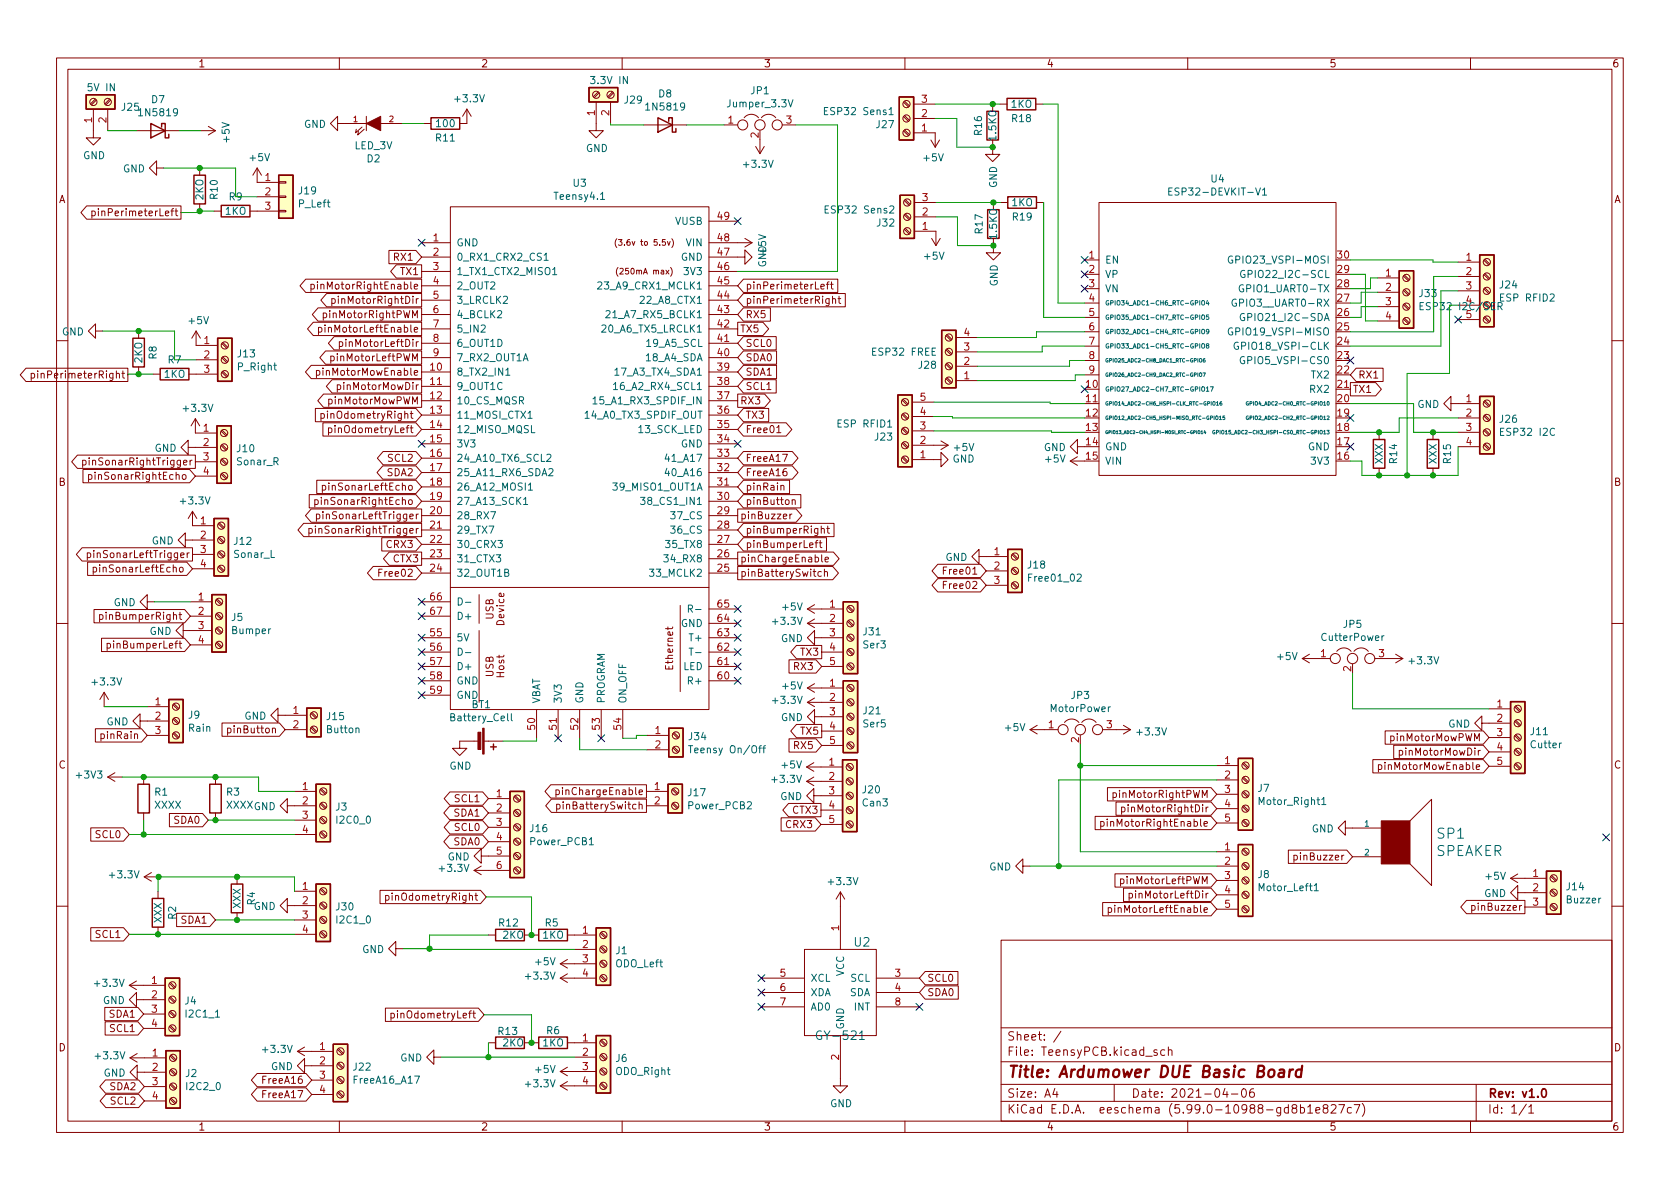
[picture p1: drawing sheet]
<svg xmlns="http://www.w3.org/2000/svg" width="297mm" height="210mm" viewBox="0 0 297 210" stroke-linecap="round" stroke-linejoin="round" font-family="sans-serif">
<defs><g id="words">
<text font-size="2.8" fill="#840000" x="178" y="190.6">Title: Ardumower DUE Basic Board</text>
<g font-size="2.5" fill="#006464">
<text x="254.2" y="148.3">SP1</text>
<text x="253.8" y="151.4">SPEAKER</text>
</g>
<g font-size="2.1" fill="#006464">
<text x="151" y="167.4">U2</text>
<text x="144.9" y="183.9">GY-521</text>
</g>
<g font-size="2.1" fill="#840000">
<text x="178" y="184">Sheet: /</text>
<text x="178" y="186.7">File: TeensyPCB.kicad_sch</text>
<text x="178" y="196.9">KiCad E.D.A. eeschema (5.99.0-10988-gd8b1e827c7)</text>
<text x="178" y="194.1">Size: A4</text>
<text x="200" y="194.1">Date: 2021-04-06</text>
<text x="263" y="194.1">Rev: v1.0</text>
<text x="263" y="196.9">Id: 1/1</text>
</g>
<g font-size="1.8" fill="#840000">
<text x="35" y="11.9">1</text>
<text x="85" y="11.9">2</text>
<text x="135" y="11.9">3</text>
<text x="185" y="11.9">4</text>
<text x="235" y="11.9">5</text>
<text x="285" y="11.9">6</text>
<text x="10.3" y="35.9">A</text>
<text x="285.3" y="35.9">A</text>
<text x="17.6" y="38.2">pinPerimeterLeft</text>
<text x="69.8" y="46.1">RX1</text>
<text x="56.3" y="51.2">pinMotorRightEnable</text>
<text x="59.6" y="53.7">pinMotorRightDir</text>
<text x="70.9" y="48.6">TX1</text>
<text x="131.8" y="51.2">pinPerimeterLeft</text>
<text x="131.8" y="53.7">pinPerimeterRight</text>
<text x="57.6" y="58.8">pinMotorLeftEnable</text>
<text x="57.8" y="56.3">pinMotorRightPWM</text>
<text x="130.8" y="58.8">TX5</text>
<text x="131.8" y="56.3">RX5</text>
<text x="59" y="63.9">pinMotorLeftPWM</text>
<text x="60.9" y="61.3">pinMotorLeftDir</text>
<text x="131.8" y="61.3">SCL0</text>
<text x="131.8" y="63.9">SDA0</text>
<text x="6.9" y="66.9">pinPerimeterRight</text>
<text x="56.9" y="66.4">pinMotorMowEnable</text>
<text x="58.3" y="71.5">pinMotorMowPWM</text>
<text x="60.2" y="69">pinMotorMowDir</text>
<text x="130.8" y="71.5">RX3</text>
<text x="131.8" y="66.4">SDA1</text>
<text x="131.8" y="69">SCL1</text>
<text x="239.1" y="69.5">TX1</text>
<text x="240.1" y="66.9">RX1</text>
<text x="57.7" y="74">pinOdometryRight</text>
<text x="59" y="76.6">pinOdometryLeft</text>
<text x="131.8" y="74">TX3</text>
<text x="131.8" y="76.6">Free01</text>
<text x="15.9" y="82.3">pinSonarRightTrigger</text>
<text x="68.7" y="81.7">SCL2</text>
<text x="131.8" y="81.7">FreeA17</text>
<text x="10.3" y="85.9">B</text>
<text x="16.7" y="84.8">pinSonarRightEcho</text>
<text x="56.7" y="89.3">pinSonarRightEcho</text>
<text x="58" y="86.7">pinSonarLeftEcho</text>
<text x="68.5" y="84.2">SDA2</text>
<text x="131.8" y="84.2">FreeA16</text>
<text x="131.8" y="86.7">pinRain</text>
<text x="131.8" y="89.3">pinButton</text>
<text x="285.3" y="85.9">B</text>
<text x="55.9" y="94.4">pinSonarRightTrigger</text>
<text x="57.2" y="91.8">pinSonarLeftTrigger</text>
<text x="130.8" y="91.8">pinBuzzer</text>
<text x="131.8" y="94.4">pinBumperRight</text>
<text x="16.7" y="98.7">pinSonarLeftTrigger</text>
<text x="17.5" y="101.2">pinSonarLeftEcho</text>
<text x="67.5" y="102">Free02</text>
<text x="68.5" y="96.9">CRX3</text>
<text x="69.6" y="99.4">CTX3</text>
<text x="130.8" y="99.4">pinChargeEnable</text>
<text x="130.8" y="102">pinBatterySwitch</text>
<text x="131.8" y="96.9">pinBumperLeft</text>
<text x="167.3" y="101.6">Free01</text>
<text x="167.3" y="104.1">Free02</text>
<text x="18.5" y="109.6">pinBumperRight</text>
<text x="87.2" y="109.6" transform="rotate(-90 87.2 109.6)">USB</text>
<text x="89.2" y="110.5" transform="rotate(-90 89.2 110.5)">Device</text>
<text x="19.7" y="114.7">pinBumperLeft</text>
<text x="87.2" y="119.7" transform="rotate(-90 87.2 119.7)">USB</text>
<text x="89.2" y="119.8" transform="rotate(-90 89.2 119.8)">Host</text>
<text x="119" y="118.3" transform="rotate(-90 119 118.3)">Ethernet</text>
<text x="140.5" y="118.5">RX3</text>
<text x="141.7" y="115.9">TX3</text>
<text x="18.2" y="130.7">pinRain</text>
<text x="40.7" y="129.7">pinButton</text>
<text x="141.7" y="129.9">TX5</text>
<text x="246.1" y="131.1">pinMotorMowPWM</text>
<text x="10.3" y="135.9">C</text>
<text x="140.5" y="132.5">RX5</text>
<text x="244.6" y="136.1">pinMotorMowEnable</text>
<text x="248" y="133.6">pinMotorMowDir</text>
<text x="285.3" y="135.9">C</text>
<text x="80.5" y="141.9">SCL1</text>
<text x="99.4" y="140.6">pinChargeEnable</text>
<text x="99.5" y="143.1">pinBatterySwitch</text>
<text x="140.3" y="143.9">CTX3</text>
<text x="197.4" y="141.1">pinMotorRightPWM</text>
<text x="199.3" y="143.6">pinMotorRightDir</text>
<text x="17" y="148.2">SCL0</text>
<text x="30.8" y="145.7">SDA0</text>
<text x="80.3" y="149.5">SDA0</text>
<text x="80.3" y="144.4">SDA1</text>
<text x="80.5" y="146.9">SCL0</text>
<text x="139.1" y="146.4">CRX3</text>
<text x="195.9" y="146.2">pinMotorRightEnable</text>
<text x="229.4" y="152.1">pinBuzzer</text>
<text x="69.1" y="159.3">pinOdometryRight</text>
<text x="197.2" y="161.4">pinMotorLeftEnable</text>
<text x="198.7" y="156.3">pinMotorLeftPWM</text>
<text x="200.5" y="158.9">pinMotorLeftDir</text>
<text x="260.8" y="161">pinBuzzer</text>
<text x="17" y="165.9">SCL1</text>
<text x="32" y="163.3">SDA1</text>
<text x="163.9" y="173.6">SCL0</text>
<text x="19.3" y="180">SDA1</text>
<text x="163.9" y="176.1">SDA0</text>
<text x="10.3" y="185.9">D</text>
<text x="19.5" y="182.5">SCL1</text>
<text x="70" y="180.1">pinOdometryLeft</text>
<text x="285.3" y="185.9">D</text>
<text x="46.8" y="191.6">FreeA16</text>
<text x="19.5" y="192.8">SDA2</text>
<text x="19.7" y="195.3">SCL2</text>
<text x="46.8" y="194.2">FreeA17</text>
<text x="35" y="199.9">1</text>
<text x="85" y="199.9">2</text>
<text x="135" y="199.9">3</text>
<text x="185" y="199.9">4</text>
<text x="235" y="199.9">5</text>
<text x="285" y="199.9">6</text>
</g>
<g font-size="1.8" fill="#006464">
<text x="15.7" y="16.1">5V IN</text>
<text x="104.8" y="14.9">3.3V IN</text>
<text x="116.5" y="17.2">D8</text>
<text x="132.8" y="16.7">JP1</text>
<text x="21.6" y="19.6">J25</text>
<text x="24.8" y="20.5">1N5819</text>
<text x="26.8" y="18.2">D7</text>
<text x="53.7" y="22.6">GND</text>
<text x="77.3" y="22.5">100</text>
<text x="80.6" y="18.1">+3.3V</text>
<text x="110.5" y="18.3">J29</text>
<text x="114.5" y="19.5">1N5819</text>
<text x="128.9" y="19">Jumper_3.3V</text>
<text x="146.2" y="20.3">ESP32 Sens1</text>
<text x="155" y="22.7">J27</text>
<text x="173.6" y="23.8" transform="rotate(-90 173.6 23.8)">R16</text>
<text x="178.8" y="19">1KO</text>
<text x="179" y="21.6">R18</text>
<text x="14.7" y="28.1">GND</text>
<text x="40.6" y="25.1" transform="rotate(-90 40.6 25.1)">+5V</text>
<text x="44.2" y="28.5">+5V</text>
<text x="62.7" y="26.4">LED_3V</text>
<text x="64.9" y="28.7">D2</text>
<text x="77.1" y="25">R11</text>
<text x="103.6" y="26.9">GND</text>
<text x="131.6" y="29.7">+3.3V</text>
<text x="163.4" y="28.5">+5V</text>
<text x="176.1" y="24.8" transform="rotate(-90 176.1 24.8)">1.5KO</text>
<text x="21.7" y="30.5">GND</text>
<text x="35.9" y="35.3" transform="rotate(-90 35.9 35.3)">2KO</text>
<text x="38.5" y="35.1" transform="rotate(-90 38.5 35.1)">R10</text>
<text x="40.5" y="35.4">R9</text>
<text x="52.9" y="34.4">J19</text>
<text x="98.2" y="35.3">Teensy4.1</text>
<text x="101.4" y="33">U3</text>
<text x="176.3" y="33.3" transform="rotate(-90 176.3 33.3)">GND</text>
<text x="207.6" y="34.6">ESP32-DEVKIT-V1</text>
<text x="214.1" y="32.3">U4</text>
<text x="39.8" y="38">1KO</text>
<text x="52.9" y="36.7">P_Left</text>
<text x="119.4" y="39.7">VUSB</text>
<text x="146.3" y="37.7">ESP32 Sens2</text>
<text x="155.1" y="40.1">J32</text>
<text x="173.7" y="41.2" transform="rotate(-90 173.7 41.2)">R17</text>
<text x="178.9" y="36.4">1KO</text>
<text x="179.1" y="39">R19</text>
<text x="80.6" y="43.6">GND</text>
<text x="80.6" y="46.1">0_RX1_CRX2_CS1</text>
<text x="120.4" y="46.1">GND</text>
<text x="121.4" y="43.6">VIN</text>
<text x="135.5" y="47.3" transform="rotate(-90 135.5 47.3)">GND</text>
<text x="135.5" y="44.9" transform="rotate(-90 135.5 44.9)">+5V</text>
<text x="163.5" y="45.9">+5V</text>
<text x="176.3" y="42.2" transform="rotate(-90 176.3 42.2)">1.5KO</text>
<text x="195.3" y="46.6">EN</text>
<text x="218.7" y="46.6">GPIO23_VSPI-MOSI</text>
<text x="80.6" y="53.7">3_LRCLK2</text>
<text x="80.6" y="48.6">1_TX1_CTX2_MISO1</text>
<text x="80.6" y="51.2">2_OUT2</text>
<text x="106.3" y="51.2">23_A9_CRX1_MCLK1</text>
<text x="113.6" y="53.7">22_A8_CTX1</text>
<text x="121.2" y="48.6">3V3</text>
<text x="176.4" y="50.7" transform="rotate(-90 176.4 50.7)">GND</text>
<text x="195.3" y="49.1">VP</text>
<text x="195.3" y="51.7">VN</text>
<text x="220.1" y="51.7">GPIO1_UART0-TX</text>
<text x="221" y="49.1">GPIO22_I2C-SCL</text>
<text x="251" y="52.5">J33</text>
<text x="265.2" y="51">J24</text>
<text x="265.5" y="53.3">ESP RFID2</text>
<text x="10.9" y="59.3">GND</text>
<text x="33.5" y="57.3">+5V</text>
<text x="80.6" y="56.3">4_BCLK2</text>
<text x="80.6" y="58.8">5_IN2</text>
<text x="106.9" y="58.8">20_A6_TX5_LRCLK1</text>
<text x="107.8" y="56.3">21_A7_RX5_BCLK1</text>
<text x="218.7" y="59.3">GPIO19_VSPI-MISO</text>
<text x="218.9" y="54.2">GPIO3__UART0-RX</text>
<text x="220.8" y="56.8">GPIO21_I2C-SDA</text>
<text x="25.1" y="64.2" transform="rotate(-90 25.1 64.2)">2KO</text>
<text x="27.7" y="63.5" transform="rotate(-90 27.7 63.5)">R8</text>
<text x="29.7" y="64.3">R7</text>
<text x="42.1" y="63.2">J13</text>
<text x="42.1" y="65.5">P_Right</text>
<text x="80.6" y="61.3">6_OUT1D</text>
<text x="80.6" y="63.9">7_RX2_OUT1A</text>
<text x="114.4" y="63.9">18_A4_SDA</text>
<text x="114.6" y="61.3">19_A5_SCL</text>
<text x="154.5" y="62.9">ESP32 FREE</text>
<text x="162.5" y="65.2">J28</text>
<text x="219.6" y="61.8">GPIO18_VSPI-CLK</text>
<text x="220.8" y="64.4">GPIO5_VSPI-CS0</text>
<text x="29" y="66.8">1KO</text>
<text x="80.6" y="66.4">8_TX2_IN1</text>
<text x="80.6" y="69">9_OUT1C</text>
<text x="80.6" y="71.5">10_CS_MQSR</text>
<text x="105.8" y="71.5">15_A1_RX3_SPDIF_IN</text>
<text x="109.2" y="69">16_A2_RX4_SCL1</text>
<text x="109.2" y="66.4">17_A3_TX4_SDA1</text>
<text x="231.8" y="69.5">RX2</text>
<text x="232" y="66.9">TX2</text>
<text x="32.6" y="72.8">+3.3V</text>
<text x="80.6" y="74">11_MOSI_CTX1</text>
<text x="80.6" y="76.6">12_MISO_MQSL</text>
<text x="104" y="74">14_A0_TX3_SPDIF_OUT</text>
<text x="113.1" y="76.6">13_SCK_LED</text>
<text x="148.3" y="75.6">ESP RFID1</text>
<text x="154.7" y="77.9">J23</text>
<text x="250.6" y="72.1">GND</text>
<text x="265.2" y="74.7">J26</text>
<text x="265.7" y="77.1">ESP32 I2C</text>
<text x="27.3" y="79.9">GND</text>
<text x="41.9" y="82.3">Sonar_R</text>
<text x="42" y="80">J10</text>
<text x="80.6" y="79.1">3V3</text>
<text x="80.6" y="81.7">24_A10_TX6_SCL2</text>
<text x="118.1" y="81.7">41_A17</text>
<text x="120.4" y="79.1">GND</text>
<text x="168.4" y="81.8">GND</text>
<text x="168.8" y="79.8">+5V</text>
<text x="184.5" y="79.8">GND</text>
<text x="184.9" y="81.8">+5V</text>
<text x="195.3" y="79.6">GND</text>
<text x="195.3" y="82.2">VIN</text>
<text x="231.3" y="79.6">GND</text>
<text x="232.1" y="82.2">3V3</text>
<text x="244.5" y="82" transform="rotate(-90 244.5 82)">XXX</text>
<text x="247" y="81.9" transform="rotate(-90 247 81.9)">R14</text>
<text x="254" y="82" transform="rotate(-90 254 82)">XXX</text>
<text x="256.5" y="81.9" transform="rotate(-90 256.5 81.9)">R15</text>
<text x="32.1" y="89.2">+3.3V</text>
<text x="80.6" y="84.2">25_A11_RX6_SDA2</text>
<text x="80.6" y="86.7">26_A12_MOSI1</text>
<text x="80.6" y="89.3">27_A13_SCK1</text>
<text x="108.9" y="86.7">39_MISO1_OUT1A</text>
<text x="114.2" y="89.3">38_CS1_IN1</text>
<text x="118.1" y="84.2">40_A16</text>
<text x="80.6" y="91.8">28_RX7</text>
<text x="80.6" y="94.4">29_TX7</text>
<text x="118.9" y="94.4">36_CS</text>
<text x="118.9" y="91.8">37_CS</text>
<text x="26.8" y="96.3">GND</text>
<text x="41.4" y="98.6">Sonar_L</text>
<text x="41.4" y="96.3">J12</text>
<text x="80.6" y="96.9">30_CRX3</text>
<text x="80.6" y="99.4">31_CTX3</text>
<text x="80.6" y="102">32_OUT1B</text>
<text x="115.3" y="102">33_MCLK2</text>
<text x="117.9" y="99.4">34_RX8</text>
<text x="118.1" y="96.9">35_TX8</text>
<text x="167.1" y="99.2">GND</text>
<text x="181.8" y="100.5">J18</text>
<text x="20.1" y="107.2">GND</text>
<text x="138.4" y="107.9">+5V</text>
<text x="182.2" y="102.8">Free01_02</text>
<text x="26.4" y="112.3">GND</text>
<text x="41" y="109.8">J5</text>
<text x="41.1" y="112.1">Bumper</text>
<text x="80.6" y="113.4">5V</text>
<text x="80.6" y="109.6">D+</text>
<text x="120.4" y="110.9">GND</text>
<text x="122.2" y="113.4">T+</text>
<text x="122.5" y="108.3">R-</text>
<text x="136.8" y="110.5">+3.3V</text>
<text x="138.1" y="113.5">GND</text>
<text x="152.7" y="112.3">J31</text>
<text x="233.9" y="113.3">CutterPower</text>
<text x="237.6" y="111">JP5</text>
<text x="80.6" y="118.5">D+</text>
<text x="120.8" y="118.5">LED</text>
<text x="122.7" y="115.9">T-</text>
<text x="152.7" y="114.6">Ser3</text>
<text x="225.9" y="116.7">+5V</text>
<text x="249.3" y="117.5">+3.3V</text>
<text x="16.5" y="121.2">+3.3V</text>
<text x="80.6" y="121">GND</text>
<text x="80.6" y="123.6">GND</text>
<text x="83.4" y="125.2">BT1</text>
<text x="95.5" y="124.5" transform="rotate(-90 95.5 124.5)">VBAT</text>
<text x="99.3" y="124.5" transform="rotate(-90 99.3 124.5)">3V3</text>
<text x="103.1" y="124.5" transform="rotate(-90 103.1 124.5)">GND</text>
<text x="106.9" y="124.5" transform="rotate(-90 106.9 124.5)">PROGRAM</text>
<text x="110.7" y="124.5" transform="rotate(-90 110.7 124.5)">ON_OFF</text>
<text x="122" y="121">R+</text>
<text x="136.8" y="124.5">+3.3V</text>
<text x="138.4" y="121.9">+5V</text>
<text x="185.9" y="125.9">MotorPower</text>
<text x="189.4" y="123.6">JP3</text>
<text x="18.8" y="128.3">GND</text>
<text x="33.3" y="127.1">J9</text>
<text x="33.4" y="129.4">Rain</text>
<text x="43.2" y="127.2">GND</text>
<text x="57.8" y="127.3">J15</text>
<text x="57.8" y="129.6">Button</text>
<text x="79.9" y="127.5">Battery_Cell</text>
<text x="121.8" y="130.9">J34</text>
<text x="138.1" y="127.5">GND</text>
<text x="152.7" y="126.3">J21</text>
<text x="152.7" y="128.6">Ser5</text>
<text x="177.8" y="129.3">+5V</text>
<text x="201.2" y="130">+3.3V</text>
<text x="256" y="128.6">GND</text>
<text x="270.7" y="130">J11</text>
<text x="13.6" y="137.7">+3V3</text>
<text x="79.4" y="136.1">GND</text>
<text x="122.5" y="133.2">Teensy On/Off</text>
<text x="138.3" y="135.9">+5V</text>
<text x="270.7" y="132.3">Cutter</text>
<text x="27.3" y="143">XXXX</text>
<text x="27.4" y="140.7">R1</text>
<text x="40" y="143">XXXXGND</text>
<text x="40.1" y="140.7">R3</text>
<text x="59.4" y="143.3">J3</text>
<text x="121.7" y="140.8">J17</text>
<text x="121.8" y="143.1">Power_PCB2</text>
<text x="136.7" y="138.4">+3.3V</text>
<text x="137.9" y="141.5">GND</text>
<text x="152.6" y="140.3">J20</text>
<text x="152.6" y="142.6">Can3</text>
<text x="222.4" y="140">J7</text>
<text x="222.8" y="142.3">Motor_Right1</text>
<text x="59.6" y="145.6">I2C0_0</text>
<text x="93.8" y="147.1">J16</text>
<text x="93.9" y="149.4">Power_PCB1</text>
<text x="231.9" y="147.2">GND</text>
<text x="19.5" y="155.3">+3.3V</text>
<text x="77.9" y="154.2">+3.3V</text>
<text x="79.1" y="152.1">GND</text>
<text x="174.9" y="153.9">GND</text>
<text x="222.4" y="155.3">J8</text>
<text x="262.8" y="155.6">+5V</text>
<text x="42.5" y="160.6" transform="rotate(-90 42.5 160.6)">XXX</text>
<text x="44.8" y="160.9">GND</text>
<text x="45.1" y="160" transform="rotate(-90 45.1 160)">R4</text>
<text x="59.5" y="161">J30</text>
<text x="146.6" y="156.5">+3.3V</text>
<text x="222.8" y="157.6">Motor_Left1</text>
<text x="262.4" y="158.6">GND</text>
<text x="277" y="157.4">J14</text>
<text x="277.1" y="159.7">Buzzer</text>
<text x="28.6" y="163.2" transform="rotate(-90 28.6 163.2)">XXX</text>
<text x="31.1" y="162.5" transform="rotate(-90 31.1 162.5)">R2</text>
<text x="59.6" y="163.3">I2C1_0</text>
<text x="88.3" y="163.8">R12</text>
<text x="88.9" y="166">2KO</text>
<text x="96" y="166">1KO</text>
<text x="96.4" y="163.8">R5</text>
<text x="64" y="168.5">GND</text>
<text x="93.1" y="173.2">+3.3V</text>
<text x="94.7" y="170.7">+5V</text>
<text x="108.9" y="168.7">J1</text>
<text x="108.9" y="171">ODO_Left</text>
<text x="143.3" y="173.6">XCL</text>
<text x="149.2" y="172.6" transform="rotate(-90 149.2 172.6)">VCC</text>
<text x="150.4" y="173.6">SCL</text>
<text x="16.9" y="174.5">+3.3V</text>
<text x="18.2" y="177.5">GND</text>
<text x="32.7" y="177.6">J4</text>
<text x="33" y="179.9">I2C1_1</text>
<text x="143.3" y="176.1">XDA</text>
<text x="143.3" y="178.7">AD0</text>
<text x="150.2" y="176.1">SDA</text>
<text x="151.1" y="178.7">INT</text>
<text x="88.1" y="183">R13</text>
<text x="88.9" y="185">2KO</text>
<text x="96" y="185">1KO</text>
<text x="96.7" y="182.9">R6</text>
<text x="149.2" y="182.1" transform="rotate(-90 149.2 182.1)">GND</text>
<text x="17" y="187.3">+3.3V</text>
<text x="18.3" y="190.4">GND</text>
<text x="32.8" y="190.4">J2</text>
<text x="46.6" y="186.2">+3.3V</text>
<text x="47.9" y="189.2">GND</text>
<text x="62.5" y="189.3">J22</text>
<text x="62.7" y="191.6">FreeA16_A17</text>
<text x="70.7" y="187.7">GND</text>
<text x="94.7" y="189.7">+5V</text>
<text x="108.9" y="187.8">J6</text>
<text x="108.9" y="190.1">ODO_Right</text>
<text x="33.1" y="192.8">I2C2_0</text>
<text x="93.1" y="192.3">+3.3V</text>
<text x="146.8" y="195.8">GND</text>
</g>
<g font-size="1.8" fill="#a90000">
<text x="16.3" y="21.7" transform="rotate(-90 16.3 21.7)">1</text>
<text x="18.8" y="21.7" transform="rotate(-90 18.8 21.7)">2</text>
<text x="105.2" y="20.4" transform="rotate(-90 105.2 20.4)">1</text>
<text x="107.7" y="20.4" transform="rotate(-90 107.7 20.4)">2</text>
<text x="128.7" y="21.8">1</text>
<text x="139" y="21.8">3</text>
<text x="163" y="23.2">1</text>
<text x="163" y="20.7">2</text>
<text x="163" y="18.2">3</text>
<text x="134.1" y="24.4" transform="rotate(-90 134.1 24.4)">2</text>
<text x="46.9" y="32">1</text>
<text x="46.9" y="34.5">2</text>
<text x="163.1" y="35.6">3</text>
<text x="46.9" y="37.1">3</text>
<text x="126.9" y="38.9">49</text>
<text x="163.1" y="40.6">1</text>
<text x="163.1" y="38.1">2</text>
<text x="76.6" y="42.7">1</text>
<text x="76.6" y="45.2">2</text>
<text x="76.6" y="47.7">3</text>
<text x="126.9" y="47.7">46</text>
<text x="126.9" y="45.2">47</text>
<text x="126.9" y="42.7">48</text>
<text x="192.5" y="45.7">1</text>
<text x="236.5" y="45.7">30</text>
<text x="259.2" y="46.1">1</text>
<text x="76.6" y="52.8">5</text>
<text x="76.6" y="50.3">4</text>
<text x="126.9" y="52.8">44</text>
<text x="126.9" y="50.3">45</text>
<text x="192.5" y="48.3">2</text>
<text x="192.5" y="50.8">3</text>
<text x="192.5" y="53.3">4</text>
<text x="236.5" y="53.3">27</text>
<text x="236.5" y="50.8">28</text>
<text x="236.5" y="48.3">29</text>
<text x="245" y="48.9">1</text>
<text x="245" y="51.4">2</text>
<text x="245" y="54">3</text>
<text x="259.2" y="48.6">2</text>
<text x="259.2" y="51.2">3</text>
<text x="259.2" y="53.7">4</text>
<text x="76.6" y="55.4">6</text>
<text x="76.6" y="57.9">7</text>
<text x="126.9" y="57.9">42</text>
<text x="126.9" y="55.4">43</text>
<text x="170.5" y="59.4">4</text>
<text x="192.5" y="55.9">5</text>
<text x="192.5" y="58.4">6</text>
<text x="236.5" y="58.4">25</text>
<text x="236.5" y="55.9">26</text>
<text x="245" y="56.5">4</text>
<text x="259.2" y="56.3">5</text>
<text x="36.1" y="60.8">1</text>
<text x="36.1" y="63.4">2</text>
<text x="36.1" y="65.9">3</text>
<text x="76.1" y="65.5">10</text>
<text x="76.6" y="60.4">8</text>
<text x="76.6" y="63">9</text>
<text x="126.9" y="65.5">39</text>
<text x="126.9" y="63">40</text>
<text x="126.9" y="60.4">41</text>
<text x="170.5" y="64.5">2</text>
<text x="170.5" y="62">3</text>
<text x="192.5" y="61">7</text>
<text x="192.5" y="63.5">8</text>
<text x="236.5" y="63.5">23</text>
<text x="236.5" y="61">24</text>
<text x="76.1" y="68.1">11</text>
<text x="76.1" y="70.6">12</text>
<text x="126.9" y="70.6">37</text>
<text x="126.9" y="68.1">38</text>
<text x="162.7" y="70.9">5</text>
<text x="170.5" y="67.1">1</text>
<text x="192.1" y="68.6">10</text>
<text x="192.1" y="71.1">11</text>
<text x="192.5" y="66">9</text>
<text x="236.5" y="71.1">20</text>
<text x="236.5" y="68.6">21</text>
<text x="236.5" y="66">22</text>
<text x="259.2" y="71.1">1</text>
<text x="36" y="76.3">1</text>
<text x="76.1" y="73.1">13</text>
<text x="76.1" y="75.7">14</text>
<text x="126.9" y="75.7">35</text>
<text x="126.9" y="73.1">36</text>
<text x="162.7" y="75.9">3</text>
<text x="162.7" y="73.4">4</text>
<text x="192.1" y="73.7">12</text>
<text x="192.1" y="76.2">13</text>
<text x="236.5" y="76.2">18</text>
<text x="236.5" y="73.7">19</text>
<text x="259.2" y="73.7">2</text>
<text x="259.2" y="76.2">3</text>
<text x="36" y="78.9">2</text>
<text x="36" y="81.4">3</text>
<text x="36" y="83.9">4</text>
<text x="76.1" y="78.2">15</text>
<text x="76.1" y="80.8">16</text>
<text x="76.1" y="83.3">17</text>
<text x="126.9" y="83.3">32</text>
<text x="126.9" y="80.8">33</text>
<text x="126.9" y="78.2">34</text>
<text x="162.7" y="81">1</text>
<text x="162.7" y="78.5">2</text>
<text x="192.1" y="78.7">14</text>
<text x="192.1" y="81.3">15</text>
<text x="236.5" y="81.3">16</text>
<text x="236.5" y="78.7">17</text>
<text x="259.2" y="78.7">4</text>
<text x="76.1" y="85.8">18</text>
<text x="76.1" y="88.4">19</text>
<text x="126.9" y="88.4">30</text>
<text x="126.9" y="85.8">31</text>
<text x="35.4" y="92.7">1</text>
<text x="35.4" y="95.2">2</text>
<text x="76.1" y="90.9">20</text>
<text x="76.1" y="93.5">21</text>
<text x="126.9" y="93.5">28</text>
<text x="126.9" y="90.9">29</text>
<text x="35.4" y="97.8">3</text>
<text x="35.4" y="100.3">4</text>
<text x="76.1" y="96">22</text>
<text x="76.1" y="98.5">23</text>
<text x="76.1" y="101.1">24</text>
<text x="126.9" y="101.1">25</text>
<text x="126.9" y="98.5">26</text>
<text x="126.9" y="96">27</text>
<text x="175.8" y="98.2">1</text>
<text x="175.8" y="100.7">2</text>
<text x="35.1" y="106.2">1</text>
<text x="76.1" y="106.2">66</text>
<text x="126.9" y="107.4">65</text>
<text x="146.7" y="107.4">1</text>
<text x="175.8" y="103.2">3</text>
<text x="35.1" y="108.7">2</text>
<text x="35.1" y="111.2">3</text>
<text x="35.1" y="113.8">4</text>
<text x="76.1" y="112.5">55</text>
<text x="76.1" y="108.7">67</text>
<text x="126.9" y="112.5">63</text>
<text x="126.9" y="110">64</text>
<text x="146.7" y="110">2</text>
<text x="146.7" y="112.5">3</text>
<text x="76.1" y="115.1">56</text>
<text x="76.1" y="117.6">57</text>
<text x="126.9" y="117.6">61</text>
<text x="126.9" y="115.1">62</text>
<text x="146.7" y="115.1">4</text>
<text x="146.7" y="117.6">5</text>
<text x="233.5" y="116.2">1</text>
<text x="238.9" y="118.7" transform="rotate(-90 238.9 118.7)">2</text>
<text x="243.8" y="116.2">3</text>
<text x="27.4" y="124.7">1</text>
<text x="76.1" y="120.1">58</text>
<text x="76.1" y="122.7">59</text>
<text x="126.9" y="120.1">60</text>
<text x="146.7" y="121.4">1</text>
<text x="146.7" y="123.9">2</text>
<text x="264.7" y="125.1">1</text>
<text x="27.4" y="127.2">2</text>
<text x="27.4" y="129.8">3</text>
<text x="51.8" y="126.2">1</text>
<text x="51.8" y="128.8">2</text>
<text x="94.6" y="129" transform="rotate(-90 94.6 129)">50</text>
<text x="98.4" y="129" transform="rotate(-90 98.4 129)">51</text>
<text x="102.2" y="129" transform="rotate(-90 102.2 129)">52</text>
<text x="106" y="129" transform="rotate(-90 106 129)">53</text>
<text x="109.9" y="129" transform="rotate(-90 109.9 129)">54</text>
<text x="115.8" y="129.8">1</text>
<text x="146.7" y="126.5">3</text>
<text x="146.7" y="129">4</text>
<text x="146.7" y="131.6">5</text>
<text x="185.4" y="128.8">1</text>
<text x="190.8" y="131.3" transform="rotate(-90 190.8 131.3)">2</text>
<text x="195.7" y="128.8">3</text>
<text x="264.7" y="127.6">2</text>
<text x="264.7" y="130.2">3</text>
<text x="115.8" y="132.3">2</text>
<text x="146.6" y="135.4">1</text>
<text x="146.6" y="137.9">2</text>
<text x="216.6" y="135.1">1</text>
<text x="216.6" y="137.7">2</text>
<text x="264.7" y="132.7">4</text>
<text x="264.7" y="135.2">5</text>
<text x="53.5" y="139.7">1</text>
<text x="53.5" y="142.2">2</text>
<text x="87.8" y="141">1</text>
<text x="87.8" y="143.5">2</text>
<text x="115.7" y="139.7">1</text>
<text x="115.7" y="142.2">2</text>
<text x="146.6" y="140.5">3</text>
<text x="146.6" y="143">4</text>
<text x="216.6" y="140.2">3</text>
<text x="216.6" y="142.7">4</text>
<text x="53.5" y="144.8">3</text>
<text x="53.5" y="147.3">4</text>
<text x="87.8" y="146">3</text>
<text x="87.8" y="148.6">4</text>
<text x="146.6" y="145.5">5</text>
<text x="216.6" y="145.3">5</text>
<text x="87.8" y="151.1">5</text>
<text x="87.8" y="153.7">6</text>
<text x="216.6" y="150.4">1</text>
<text x="216.6" y="152.9">2</text>
<text x="216.6" y="155.4">3</text>
<text x="271" y="155.1">1</text>
<text x="53.5" y="157.3">1</text>
<text x="53.5" y="159.9">2</text>
<text x="216.6" y="158">4</text>
<text x="216.6" y="160.5">5</text>
<text x="271" y="157.6">2</text>
<text x="271" y="160.1">3</text>
<text x="53.5" y="162.4">3</text>
<text x="53.5" y="165">4</text>
<text x="103" y="165.1">1</text>
<text x="103" y="167.6">2</text>
<text x="148.3" y="164.6" transform="rotate(-90 148.3 164.6)">1</text>
<text x="26.8" y="174">1</text>
<text x="103" y="170.2">3</text>
<text x="103" y="172.7">4</text>
<text x="137.9" y="172.7">5</text>
<text x="158.3" y="172.7">3</text>
<text x="26.8" y="176.5">2</text>
<text x="26.8" y="179.1">3</text>
<text x="137.9" y="175.3">6</text>
<text x="137.9" y="177.8">7</text>
<text x="158.3" y="175.3">4</text>
<text x="158.3" y="177.8">8</text>
<text x="26.8" y="181.6">4</text>
<text x="56.5" y="185.7">1</text>
<text x="103" y="184.1">1</text>
<text x="26.9" y="186.8">1</text>
<text x="26.9" y="189.4">2</text>
<text x="26.9" y="191.9">3</text>
<text x="56.5" y="188.2">2</text>
<text x="56.5" y="190.7">3</text>
<text x="103" y="186.7">2</text>
<text x="103" y="189.2">3</text>
<text x="103" y="191.8">4</text>
<text x="148.3" y="187.4" transform="rotate(-90 148.3 187.4)">2</text>
<text x="26.9" y="194.4">4</text>
<text x="56.5" y="193.3">4</text>
</g>
<text font-size="1.8" fill="#009600" x="251.9" y="54.8">ESP32 I2C/SER</text>
<g font-size="1.4" fill="#a90000">
<text x="62.5" y="21.6">1</text>
<text x="68.8" y="21.6">2</text>
</g>
<g font-size="1.4" fill="#840000">
<text x="109.6" y="43.4">(3.6v to 5.5v)</text>
<text x="109.5" y="48.5">(250mA max)</text>
</g>
<g font-size="1.4" fill="#006464">
<text x="241.3" y="146.2">1</text>
<text x="241.3" y="151.3">2</text>
</g>
<g font-size="1.1" fill="#006464">
<text x="195.3" y="54">GPIO34_ADC1-CH6_RTC-GPIO4</text>
<text x="195.3" y="56.5">GPIO35_ADC1-CH7_RTC-GPIO5</text>
<text x="195.3" y="59.1">GPIO32_ADC1-CH4_RTC-GPIO9</text>
<text x="195.3" y="61.6">GPIO33_ADC1-CH5_RTC-GPIO8</text>
<text x="195.3" y="69.2">GPIO27_ADC2-CH7_RTC-GPIO17</text>
</g>
<g font-size=".9" fill="#006464">
<text x="195.3" y="64.1">GPIO25_ADC2-CH8_DAC1_RTC-GPIO6</text>
<text x="195.3" y="71.7">GPIO14_ADC2-CH6_HSPI-CLK_RTC-GPIO16</text>
<text x="195.3" y="66.6">GPIO26_ADC2-CH9_DAC2_RTC-GPIO7</text>
<text x="221.7" y="71.7">GPIO4_ADC2-CH0_RTC-GPIO10</text>
<text x="195.3" y="74.2">GPIO12_ADC2-CH5_HSPI-MISO_RTC-GPIO15</text>
<text x="216.7" y="76.8">GPIO15_ADC2-CH3_HSPI-CS0_RTC-GPIO13</text>
<text x="221.7" y="74.2">GPIO2_ADC2-CH2_RTC-GPIO12</text>
</g>
<text font-size=".7" fill="#006464" x="195.3" y="76.7">GPIO13_ADC2-CH4_HSPI-MOSI_RTC-GPIO14</text>
</g></defs>
<g fill="none" stroke="#840000" stroke-width=".18">
<path d="M10 10.2h277v190.1h-277zM12 12.2h273v186.1h-273zM16.5 19.3v5.1h1.3l-1.3 1.2-1.3-1.2h1.3M16.8 17.5l-.8 .9M17 17.7l-.8 .9M19 19.3v3.8M19.4 17.5l-.9 .9M19.6 17.7l-.9 .9M60 10.2v2M82.5 19.3v2.5h-1.2M82.5 19.3l-.7 1.3M82.5 19.3l.8 1.3"/>
<path d="M105.4 18v5.1h1.3l-1.3 1.3-1.3-1.3h1.3M105.7 16.3l-.8 .8M105.9 16.4l-.8 .9M107.9 18v3.8M108.3 16.3l-.9 .8M108.5 16.4l-.9 .9M110 10.2v2M159.8 18.1l.8 .8M159.9 17.9l.9 .8M160 10.2v2M161.5 18.4h3.9M175.5 18.4v1.3"/>
<path d="M176.8 18.4h1.3M183.1 18.4h1.3M210 10.2v2M260 10.2v2M15.3 36.4h16.7v2.4h-16.7l-1-1.2zM16.2 37.4l.4-.1 .3 .3-.2 .5h-.5M16.2 37.3v1.3M24.1 23.1h7.6M27.7 29.7v-1.3l-1.3 1.3 1.3 1.3v-1.3h1.3M30.9 37.3h.5M31.1 36.9v1.1l.3 .2M35.3 29.7v1.3"/>
<path d="M35.3 36.1v1.2M35.6 23.1h2.5M36.8 22.3l1.3 .8M37.8 37.3h1.3M38.1 23.1l-1.3 .8M44.2 37.3h5.1M45.5 29.7v2.6h3.8M45.5 34.8h3.8M45.5 29.7l-.8 1.3M45.5 29.7l.7 1.3M49.3 37.2h1.2v.3h-1.2zM49.3 34.7h1.2v.2h-1.2z"/>
<path d="M49.3 32.1h1.2v.3h-1.2zM59.7 21.8v-1.2l-1.3 1.2 1.3 1.3v-1.3h5.1M64 22.5l-1.1 1 .1-.6M64.4 22.9l-1.2 1 .2-.7M64.8 20.6v2.5M67.3 21.8h3.8M74.9 21.8h1.3M79.6 36.6h45.7v88.9h-45.7zM113.8 22.1h7.6M125.3 39.1h5.1M128 22.1h2.4M131.6 20.8a1.63 1.63 0 0 1 2.5 0"/>
<path d="M133.6 25.9l.8 1.3M134.4 24.6v2.6M134.6 20.8a1.63 1.63 0 0 1 2.6 0M135.1 25.9l-.7 1.3M138.3 22.1h2.4M159.8 20.6l.8 .9M159.8 23.2l.8 .8M159.9 35.5l.9 .8M159.9 38l.9 .9M159.9 20.4l.9 .9M159.9 23l.9 .8M160.1 35.3l.8 .8"/>
<path d="M160.1 37.8l.8 .9M161.5 23.5h3.9v2.5M161.5 20.9h3.9M161.7 38.3h3.8M161.7 35.8h3.8M164.6 24.8l.8 1.2M166.1 24.8l-.7 1.2M175.5 24.8v2.5h1.3l-1.3 1.3-1.3-1.3h1.3M175.6 35.8v1.3M176.9 35.8h1.3M183.3 35.8h1.2M194.3 35.8h41.9v48.3h-41.9z"/>
<path d="M16.9 58.5v-1.2l-1.3 1.2 1.3 1.3v-1.3h1.3M24.5 58.5v1.3M34.7 58.5v2.6h3.8M34.7 58.5l-.8 1.3M34.7 58.5l.7 1.3M54.1 49.4h20.4v2.3h-20.4l-1.1-1.2zM55 50.3h.3l.3 .2-.1 .6h-.5M55 50.3v1.2M55.4 57h19.1v2.3h-19.1l-1-1.1zM56.2 54.4h18.3v2.4h-18.3l-1-1.2zM56.3 57.9h.4l.2 .2-.1 .6h-.5M56.3 57.9v1.3"/>
<path d="M57.2 55.4l.3-.1 .3 .3-.2 .5h-.4M57.2 55.3v1.3M57.7 51.9h16.8v2.4h-16.8l-1-1.2zM58.7 52.9l.3-.1 .3 .3-.1 .5h-.5M58.7 52.8v1.3M59.1 59.5h15.4v2.4h-15.4l-1-1.2zM68.8 44.3h4.7l1 1.2-1 1.1h-4.7zM70.1 46.8h4.4v2.4h-4.4l-1-1.2zM72.9 56.2v-1.3l.5 .9 .4-.9v1.3M73.2 58.3l.6-.1v-.3h-.4l-.2 .2 .1 .6h.5M73.2 50.7l.6-.1v-.3h-.4l-.2 .1 .1 .7h.5M73.6 52.8v.9"/>
<path d="M74 52.8l-.4 .3M74.5 58.2h5.1M74.5 55.6h5.1M74.5 53.1h5.1M74.5 50.5h5.1M74.5 48h5.1M74.5 45.5h5.1M74.5 42.9h5.1M109.1 42.2a1.17 1.17 0 0 0 0 1.6M109.3 47.3a1.17 1.17 0 0 0 0 1.5M118 42.7l.2 .7 .3-.7M118.6 47.3a1.17 1.17 0 0 1 0 1.5"/>
<path d="M118.8 42.2a1.17 1.17 0 0 1 0 1.6M125.3 45.5h6.4v-1.3l1.3 1.3-1.3 1.2v-1.2M125.3 58.2h5.1M125.3 55.6h5.1M125.3 53.1h5.1M125.3 50.5h5.1M125.3 48h5.1M125.3 42.9h7.7M130.4 57h4.5l1 1.2-1 1.1h-4.5zM131.4 59.5h5.8v2.4h-5.8l-1-1.2zM131.4 49.4h16.7v2.3h-16.7l-1-1.2zM131.4 51.9h18.1v2.4h-18.1l-1-1.2z"/>
<path d="M131.4 54.4h4.8v2.4h-4.8l-1-1.2zM131.7 42.2l1.3 .7M133 42.9l-1.3 .8M145.1 50.7l.6-.1v-.3h-.4l-.2 .1 .1 .7h.5M146.1 50.3h.5M146.6 49.8l-.3 .2v1.1M146.6 52.8v1l-.2 .3-.3-.1M146.6 52.9l-.4-.1-.2 .3 .1 .5h.5M146.8 50.3h.5M147 49.8v1.1l.3 .2M147.2 52.9l.2-.1 .3 .1v.8M147.2 52.4v1.3"/>
<path d="M148.2 52.8h.5M148.3 52.4v1.1l.4 .2M159.9 40.6l.9 .8M160.1 40.4l.8 .8M161.7 40.9h3.8v2.5M164.7 42.2l.8 1.2M166.2 42.2l-.7 1.2M167.3 59.4l.8 .8M167.4 59.2l.9 .8M169 59.7h3.8M175.6 42.2v2.5h1.3l-1.3 1.3-1.2-1.3h1.2M191.8 46h2.5"/>
<path d="M191.8 48.5h2.5M191.8 51h2.5M191.8 53.6h2.5M191.8 56.1h2.5M191.8 58.7h2.5M243.6 49.1h3.8M243.6 51.7h3.8M243.6 54.2h3.8M243.6 56.8h3.8M248.1 56.4l.9 .9M248.1 53.9l.9 .8M248.1 51.4l.9 .8"/>
<path d="M248.1 48.8l.9 .9M248.3 56.3l.9 .8M248.3 53.7l.9 .9M248.3 51.2l.9 .8M248.3 48.6l.9 .9M257.8 46.3h3.8M257.8 48.9h3.8M257.8 51.4h3.8M257.8 54h3.8M257.8 56.5h3.8M262.4 56.2l.8 .8M262.4 51.1l.8 .8"/>
<path d="M262.4 48.6l.8 .8M262.4 46l.8 .9M262.5 56l.9 .8M262.5 50.9l.9 .9M262.5 48.4l.9 .8M262.5 45.8l.9 .9M4.6 65.1h18v2.4h-18l-1-1.2zM5.5 66.1l.4-.1 .2 .3-.1 .5h-.5M5.5 66v1.3M10 60.2h2M21.5 66h.5M21.7 65.6v1.1l.3 .2"/>
<path d="M24.5 64.9v1.3M27.1 66.2h1.2M33.3 79.1v-1.3l-1.3 1.3 1.3 1.3v-1.3h5.1M33.4 66.2h5.1M34.5 74v2.6h3.9M34.5 74l-.7 1.3M34.5 74l.8 1.3M34.7 63.6h3.8M39.1 78.8l.9 .8M39.1 76.2l.9 .9M39.2 65.8l.9 .9M39.2 63.3l.9 .8"/>
<path d="M39.2 60.8l.9 .8M39.3 78.6l.8 .8M39.3 76.1l.8 .8M39.4 65.7l.9 .8M39.4 63.1l.9 .9M39.4 60.6l.9 .8M55 64.6h19.5v2.4h-19.5l-1-1.2zM55.8 72.2h17.7l1 1.2-1 1.2h-17.7zM55.9 65.6l.4-.1 .3 .3-.2 .5h-.5M55.9 65.5v1.3M56.8 73.2l.3-.1 .3 .3-.2 .5h-.4M56.8 73.1v1.3"/>
<path d="M57.1 74.8h16.4l1 1.1-1 1.2h-16.4zM57.2 69.7h17.3v2.3h-17.3l-1-1.1zM57.6 62.1h16.9v2.3h-16.9l-1.1-1.2zM58.1 75.7h.3l.3 .2-.1 .6h-.5M58.1 75.7v1.2M58.5 63h.4l.2 .2-.1 .6h-.5M58.5 63v1.2M58.7 67.1h15.8v2.4h-15.8l-1-1.2zM59.6 68.1l.4-.1 .2 .3-.1 .5h-.5M59.6 68v1.3M60 60.5l.4-.1 .2 .3-.1 .5h-.5M60 60.4v1.3"/>
<path d="M67.7 79.8h5.8l1 1.2-1 1.2h-5.8l-1-1.2zM72.5 73.1h.5M72.5 75.7h.5M72.7 72.7v1.1l.3 .2M72.7 75.2v1.1l.3 .2M72.9 63.8v-1.3l.5 1 .4-1v1.3M72.9 71.4v-1.2l.5 .9 .4-.9v1.2M73.2 65.9l.6-.1v-.2l-.4-.1-.2 .2 .1 .6h.5M74 60.4l-.4 .3M74 68l-.4 .3M74.5 65.8h5.1M74.5 68.3h5.1"/>
<path d="M74.5 70.9h5.1M74.5 73.4h5.1M74.5 75.9h5.1M74.5 78.5h5.1M74.5 63.2h5.1M74.5 60.7h5.1M125.3 65.8h5.1M125.3 68.3h5.1M125.3 70.9h5.1M125.3 73.4h5.1M125.3 75.9h5.1M125.3 78.5h5.1"/>
<path d="M125.3 63.2h5.1M125.3 60.7h5.1M130.4 69.7h4.8l1 1.2-1 1.1h-4.8zM131.4 62.1h5.9v2.3h-5.9l-1-1.2zM131.4 64.6h5.9v2.4h-5.9l-1-1.2zM131.4 67.1h5.8v2.4h-5.8l-1-1.2zM131.4 72.2h4.5v2.4h-4.5l-1-1.2zM131.4 74.8h7.6l1 1.1-1 1.2h-7.6l-1-1.2zM131.4 79.8h8.7l1 1.2-1 1.2h-8.7l-1-1.2zM137.3 75.6l.4-.4v1.3M137.3 76.5h.8M159.5 70.8l.9 .8"/>
<path d="M159.5 73.3l.9 .9M159.5 75.9l.9 .8M159.5 78.4l.9 .8M159.7 70.6l.9 .8M159.7 73.1l.9 .9M159.7 75.7l.9 .8M159.7 78.2l.9 .9M161.3 78.7h6.3M161.3 76.2h3.8M161.3 73.7h3.8M161.3 71.1h3.8M166.4 78l1.2 .7"/>
<path d="M167.3 61.9l.8 .8M167.3 64.4l.8 .9M167.3 67l.8 .8M167.4 61.7l.9 .9M167.4 64.3l.9 .8M167.4 66.8l.9 .8M167.6 78.7l-1.2 .8M169 67.3h3.8M169 64.8h3.8M169 62.2h3.8M190.5 79v-1.3l-1.3 1.3 1.3 1.3v-1.3h1.3M191.8 71.4h2.5"/>
<path d="M191.8 61.2h2.5M191.8 63.7h2.5M191.8 66.3h2.5M236.2 68.8h2.6M238.8 67.7h4.4l1 1.1-1 1.2h-4.4zM239.8 65.1h4.7v2.4h-4.7l-1-1.2zM243.8 76.4v1.3M253.4 76.4v1.3M256.5 71.4v-1.3l-1.2 1.3 1.2 1.2v-1.2h5.1M257.8 73.9h3.8M257.8 76.4h3.8M257.8 79h3.8"/>
<path d="M262.4 78.7l.8 .8M262.4 76.1l.8 .9M262.4 73.6l.8 .8M262.4 71l.8 .9M262.5 78.5l.9 .8M262.5 75.9l.9 .9M262.5 73.4l.9 .8M262.5 70.9l.9 .8M285 60.2h2M13.7 80.5h20.8v2.3h-20.8l-1-1.1zM14.5 96.9h19.5v2.3h-19.5l-1-1.2zM14.6 81.4h.4l.2 .2-.1 .6h-.5"/>
<path d="M14.6 81.4v1.3M14.7 83h18.8l1 1.2-1 1.2h-18.8zM15.4 97.8h.4l.2 .2-.1 .6h-.5M15.4 97.8v1.2M15.5 99.4h17.5l1 1.2-1 1.2h-17.5zM15.7 84l.3-.1 .3 .3-.2 .5h-.4M15.7 83.9v1.3M32.3 84l.4-.1 .2 .3v.3l-.2 .3-.4-.1-.1-.2zM32.8 95.5v-1.3l-1.3 1.3 1.3 1.3v-1.3h5M33.1 97.8v.8M33.5 97.8l-.4 .2M33.6 81.4v.8"/>
<path d="M34 81.4l-.4 .2M34 90.4l-.7 1.3M34 90.4v2.6h3.8M34 90.4l.8 1.3M34 98h3.8M34.5 81.7h3.9M34.5 84.2h3.9M38.6 97.7l.8 .8M38.6 95.2l.8 .8M38.6 92.6l.8 .9M38.8 97.5l.8 .9M38.8 95l.8 .8"/>
<path d="M38.8 92.5l.8 .8M39.1 83.9l.9 .8M39.1 81.3l.9 .9M39.3 83.7l.8 .8M39.3 81.1l.8 .9M53.7 92.5h20.8v2.4h-20.8l-1-1.2zM54.6 93.5l.4-.1 .2 .3-.1 .5h-.5M54.6 93.4v1.3M54.7 87.5h18.8l1 1.1-1 1.2h-18.8zM55 90h19.5v2.4h-19.5l-1-1.2zM55.7 88.4h.3l.3 .2-.2 .6h-.4M55.7 88.4v1.2"/>
<path d="M55.9 91l.4-.1 .3 .3-.2 .5h-.5M55.9 90.9v1.3M56 84.9h17.5l1 1.2-1 1.2h-17.5zM57 85.9l.4-.1 .2 .3-.1 .5h-.5M57 85.8v1.3M67.5 95.1h6l1 1.2-1 1.1h-6zM67.7 82.4h5.8l1 1.2-1 1.1h-5.8l-1-1.1zM68.8 97.6h5.7v2.4h-5.7l-1-1.2zM72.3 85.9l.2-.1 .3 .1 .1 .5-.1 .2-.3 .1-.2-.1zM72.3 88.5l.2-.1 .3 .1 .1 .5-.1 .2h-.3l-.2-.1zM73.6 90.9v.9M73.6 93.4v.9"/>
<path d="M74 90.9l-.4 .3M74 93.4l-.4 .3M74.5 81h5.1M74.5 83.6h5.1M74.5 86.1h5.1M74.5 88.6h5.1M74.5 91.2h5.1M74.5 93.7h5.1M74.5 96.3h5.1M74.5 98.8h5.1M125.3 81h5.1M125.3 83.6h5.1"/>
<path d="M125.3 86.1h5.1M125.3 88.6h5.1M125.3 91.2h5.1M125.3 93.7h5.1M125.3 96.3h5.1M125.3 98.8h5.1M130.4 90h10.4l1 1.2-1 1.2h-10.4zM130.4 97.6h17l1 1.2-1 1.2h-17zM131.4 82.4h8.7l1 1.2-1 1.1h-8.7l-1-1.1zM131.4 84.9h8.2v2.4h-8.2l-1-1.2zM131.4 87.5h10.2v2.3h-10.2l-1-1.2zM131.4 92.5h16.1v2.4h-16.1l-1-1.2z"/>
<path d="M131.4 95.1h14.7v2.3h-14.7l-1-1.1zM138.1 85.9l.1-.1 .4 .1v.8M138.4 80.3h.8l-.5 1.3M139 82.9h-.3a.85 .85 0 0 0 0 1.2l.4-.1 .1-.4-.3-.3-.3 .1-.2 .2M139.7 90.9v.9M140 90.9l-.3 .3M140.1 88.5l.1-.1h.3l.1 .8M140.1 88.4v.8M144.1 96h.5M144.6 95.6l-.3 .1v1.1M144.8 96h.5M145 95.6v1.1l.3 .1"/>
<path d="M145.2 93.6l.2-.2 .3 .1v.8M145.2 93v1.3M145.3 98.1v1.1l.2 .2M145.9 99l.6-.2-.1-.2-.3-.1-.2 .2v.6h.5M146.2 93.4h.5M146.4 93v1.1l.3 .2M159.5 80.9l.9 .9M159.7 80.8l.9 .8M161.3 81.3h5.1v-1.3l1.2 1.3-1.2 1.2v-1.2M165.8 99.8h7.6l1 1.2-1 1.1h-7.6l-1-1.1zM173.1 98.4v-1.3l-1.3 1.3 1.3 1.3v-1.3h5.1M178.9 98.1l.9 .8"/>
<path d="M179.1 97.9l.9 .8M189.2 81.5l1.3 .8M189.2 81.5h2.6M190.5 80.8l-1.3 .7M243.8 82.8v1.3M253.4 82.8v1.3M10 110.2h2M16.5 100.4l.3-.1 .3 .2-.1 .6h-.5M16.5 100.3v1.3M16.6 107.8h16l1.1 1.2-1.1 1.1h-16zM17.6 108.7h.4l.2 .2-.1 .6h-.5M17.6 108.7v1.3"/>
<path d="M18 112.9h14.6l1.1 1.1-1.1 1.2h-14.6zM18.9 113.8h.4l.2 .2-.1 .6h-.5M18.9 113.8v1.2M26 106.4v-1.2l-1.2 1.2 1.2 1.3v-1.3h1.3M31.6 113.8h.5M31.6 108.7h.5M31.8 113.3v1.1l.3 .2M31.8 108.3v1.1l.3 .1M31.8 100.4l.3-.1 .3 .2v.4l-.3 .3-.3-.1-.1-.2zM32.4 111.5v-1.3l-1.3 1.3 1.3 1.3v-1.3h5.1M33.7 106.4h3.8M33.7 109h3.8"/>
<path d="M33.7 114h3.8M34 100.6h3.8M38.2 113.7l.9 .8M38.2 111.2l.9 .8M38.2 108.6l.9 .9M38.2 106.1l.9 .8M38.4 113.5l.8 .9M38.4 111l.8 .8M38.4 108.5l.8 .8M38.4 105.9l.8 .9M38.6 100.2l.8 .9M38.8 100.1l.8 .8"/>
<path d="M66 100.2h7.5l1 1.1-1 1.2h-7.5l-1-1.2zM67 101.2h.4M67.6 100.6h-.6v1.3M74.5 106.4h5.1M74.5 109h5.1M74.5 101.3h5.1M74.5 112.8h5.1M74.5 115.3h5.1M74.5 117.9h5.1M79.6 103.9h45.7M84.7 105.2v5M84.7 111.5v12.7"/>
<path d="M118.1 110.9v.4M118.9 110.9l-.1 .3h-1.1M120.3 107.1v15.2M125.3 110.2h5.1M125.3 107.7h5.1M125.3 101.3h5.1M125.3 112.8h5.1M125.3 115.3h5.1M125.3 117.9h5.1M130.4 100.2h16.8l1 1.1-1 1.2h-16.8zM139.5 116.7h4.8l1 1.2-1 1.1h-4.8zM140.8 114.1h4.5v2.4h-4.5l-1-1.2z"/>
<path d="M142.7 110.2h6.4M142.7 107.7l1.3 .8M142.7 107.7h6.4M142.7 110.2l1.3 .8M144 112.8v-1.3l-1.3 1.3 1.3 1.2v-1.2h5.1M144 106.9l-1.3 .8M144 109.5l-1.3 .7M145.2 101.1h-.3l-.3 .2 .1 .6h.5M145.3 115.3h3.8M145.3 117.9h3.8M145.8 101.2l.1-.1h.3l.1 .8M145.8 100.6v1.3"/>
<path d="M149.8 117.5l.9 .9M149.8 115l.9 .8M149.8 112.4l.9 .9M149.8 109.9l.9 .8M149.8 107.4l.9 .8M150 117.3l.9 .9M150 114.8l.9 .8M150 112.3l.9 .8M150 109.7l.9 .9M150 107.2l.9 .8M165.8 102.3h7.6l1 1.2-1 1.2h-7.6l-1-1.2zM166.8 100.9h.4"/>
<path d="M166.8 103.4h.4M167.4 100.3h-.6v1.2M167.4 102.8h-.6v1.3M174.4 101h3.8M174.4 103.5h3.8M178.9 103.2l.9 .8M178.9 100.6l.9 .9M179.1 103l.9 .8M179.1 100.5l.9 .8M230.3 116.5l1.2 .7M230.3 116.5h4.9M231.5 115.7l-1.2 .8"/>
<path d="M236.3 115.2a1.63 1.63 0 0 1 2.6 0M239.4 115.2a1.63 1.63 0 0 1 2.5 0M243.1 116.5h4.9M246.8 115.7l1.2 .8M248 116.5l-1.2 .7M285 110.2h2M16.9 128.9h8.1l1 1.1-1 1.2h-8.1zM18.4 122.4l-.7 1.3M18.4 122.4v2.6M18.4 122.4l.8 1.3M19 137.4l1.3 .8M19 137.4h2.6"/>
<path d="M20.3 136.6l-1.3 .8M24.8 127.5v-1.3l-1.3 1.3 1.3 1.3v-1.3h5M25.4 137.4v1.3M26 130h3.8M26 125h3.8M30.6 129.7l.8 .9M30.6 127.2l.8 .8M30.6 124.6l.8 .9M30.8 129.5l.8 .9M30.8 127l.8 .8M30.8 124.5l.8 .8M38.1 137.4v1.3"/>
<path d="M39.3 127.9h10.1l1 1.1-1 1.2h-10.1zM49.1 126.5v-1.3l-1.2 1.3 1.2 1.3v-1.3h5.1M50.4 129h3.8M52.1 139.9h3.8M55 128.7l.8 .8M55 126.2l.8 .8M55.1 128.5l.9 .9M55.1 126l.9 .8M56.6 139.6l.9 .9M56.8 139.4l.9 .9M74.5 120.4h5.1M74.5 122.9h5.1"/>
<path d="M84.6 131.1h-3.3v1.2h1.2l-1.2 1.3-1.3-1.3h1.3M85.6 131.1h3.3M94.9 125.5v5.1M97.4 138.8h16.9v2.3h-16.9l-1-1.2zM98.3 139.7h.4l.2 .2-.1 .6h-.5M98.3 139.7v1.2M98.7 125.5v5.1M102.5 125.5v5.1M106.3 125.5v5.1M110.1 125.5v5.1M114.3 139.9h3.8M114.4 130h3.8"/>
<path d="M114.4 132.6h3.8M118.8 139.6l.9 .9M119 132.3l.8 .8M119 129.7l.8 .9M119 139.4l.9 .9M119.2 132.1l.8 .8M119.2 129.5l.8 .9M125.3 120.4h5.1M139.5 130.6h4.8l1 1.2-1 1.2h-4.8zM140.8 128.1h4.5v2.4h-4.5l-1-1.2zM142.6 135.6h6.4M142.6 138.2h6.4"/>
<path d="M142.6 138.2l1.3 .7M142.6 135.6l1.3 .8M142.7 121.7l1.3 .7M142.7 121.7h6.4M142.7 124.2l1.3 .8M142.7 124.2h6.4M143.9 137.4l-1.3 .8M143.9 134.9l-1.3 .7M144 126.7v-1.2l-1.3 1.2 1.3 1.3v-1.3h5.1M144 120.9l-1.3 .8M144 123.4l-1.3 .8M145.3 129.3h3.8"/>
<path d="M145.3 131.8h3.8M149.7 137.8l.9 .9M149.7 135.3l.9 .8M149.8 131.5l.9 .8M149.8 129l.9 .8M149.8 126.4l.9 .8M149.8 123.9l.9 .8M149.8 121.3l.9 .9M149.9 137.7l.8 .8M149.9 135.1l.8 .9M150 131.3l.9 .9M150 128.8l.9 .8"/>
<path d="M150 126.2l.9 .9M150 123.7l.9 .8M150 121.2l.9 .8M182.1 129h5M182.1 129l1.3 .8M183.4 128.3l-1.3 .7M188.2 127.8a1.63 1.63 0 0 1 2.6 0M191.3 127.8a1.63 1.63 0 0 1 2.5 0M194.9 129h5M195.8 139.3h18.3l1 1.2-1 1.1h-18.3zM198.6 128.3l1.3 .7M199.9 129l-1.3 .8"/>
<path d="M215.1 135.4h3.8M215.1 137.9h3.8M219.7 137.6l.8 .8M219.7 135l.8 .9M219.9 139.9l.8 .9M219.9 137.4l.8 .8M219.9 134.9l.8 .8M242.7 134.3h19.6l1 1.2-1 1.2h-19.6zM243.7 135.3l.4-.1 .2 .3-.1 .5h-.5M243.7 135.2v1.3M244.9 129.2h17.4l1 1.2-1 1.2h-17.4zM246.4 131.8h15.9l1 1.2-1 1.1h-15.9z"/>
<path d="M247.4 132.8l.4-.1 .2 .2-.1 .6h-.5M247.4 132.7v1.3M260.7 131v-1.3l.4 .9 .5-.9v1.3M261 135.7l.6-.2v-.2l-.4-.1-.2 .2 .1 .6h.5M261.7 132.7l-.3 .2M262 127.9v-1.3l-1.3 1.3 1.3 1.3v-1.3h5.1M263.3 125.3h3.8M263.3 130.4h3.8M263.3 133h3.8M263.3 135.5h3.8M267.8 135.2l.9 .8M267.8 132.6l.9 .9"/>
<path d="M267.8 130.1l.9 .8M267.8 127.6l.9 .8M267.8 125l.9 .9M268 135l.9 .8M268 132.5l.9 .8M268 129.9l.9 .9M268 127.4l.9 .8M268 124.8l.9 .9M16 146.4h5.8l1.1 1.2-1.1 1.1h-5.8zM25.4 143.8v1.2M25.5 155.1l1.3 .7M25.5 155.1h2.5"/>
<path d="M26.8 154.3l-1.3 .8M27.9 157.6v1.3M30 143.9h5.8l1 1.1-1 1.2h-5.8zM38.1 143.8v1.2M41.9 155.1v1.2M50.8 142.5v-1.3l-1.3 1.3 1.3 1.3v-1.3h5.1M52.1 157.6h3.8M52.1 145h3.8M52.1 147.6h3.8M56.6 159.8l.9 .8M56.6 157.3l.9 .8M56.6 147.2l.9 .9"/>
<path d="M56.6 144.7l.9 .8M56.6 142.2l.9 .8M56.8 159.6l.9 .9M56.8 157.1l.9 .8M56.8 147.1l.9 .8M56.8 144.5l.9 .9M56.8 142l.9 .8M67.2 157.4h17.8l1 1.2-1 1.2h-17.8zM68.2 158.4l.3-.1 .3 .3-.1 .5h-.5M68.2 158.3v1.3M79.5 147.7h5.8l1.1 1.1-1.1 1.2h-5.8l-1-1.2zM79.5 142.6h5.8l1.1 1.2-1.1 1.1h-5.8l-1-1.1z"/>
<path d="M79.5 145.1h5.8l1.1 1.2-1.1 1.2h-5.8l-1-1.2zM79.5 140h5.8l1.1 1.2-1.1 1.2h-5.8l-1-1.2zM83.8 153.9l1.3 .8M83.8 153.9h6.4M84 158.3h.4M84.1 157.9v1.1l.3 .2M85.1 151.4v-1.3l-1.3 1.3 1.3 1.2v-1.2h5.1M85.1 153.2l-1.3 .7M86.4 141.2h3.8M86.4 143.8h3.8M86.4 146.3h3.8M86.4 148.8h3.8"/>
<path d="M90.9 153.6l.9 .8M90.9 151l.9 .9M90.9 148.5l.9 .8M90.9 146l.9 .8M90.9 143.4l.9 .9M90.9 140.9l.9 .8M91.1 153.4l.8 .8M91.1 150.9l.8 .8M91.1 148.3l.8 .9M91.1 145.8l.8 .8M91.1 143.3l.8 .8M91.1 140.7l.8 .8"/>
<path d="M97.5 141.3h16.8v2.4h-16.8l-1-1.2zM98.4 142.3l.4-.1 .2 .3-.1 .5h-.5M98.4 142.2v1.3M113 142.3l.2-.1 .3 .1v.8M113 140.1l.6-.1-.1-.3h-.3l-.2 .2 .1 .6h.4M114.3 142.5h3.8M118.8 142.2l.9 .8M119 142l.9 .8M138.1 144.6h6l1.1 1.2-1.1 1.2h-6zM139.4 142.1h5.8v2.3h-5.8l-1-1.1zM143.9 140.7v-1.3l-1.3 1.3 1.3 1.3v-1.3h5.1M145.2 143.3h3.8"/>
<path d="M145.2 145.8h3.8M148.6 157.7l-.8 1.3M148.6 157.7v10.2M148.6 157.7l.8 1.3M149.7 145.5l.9 .8M149.7 142.9l.9 .9M149.7 140.4l.9 .8M149.9 145.3l.8 .8M149.9 142.7l.8 .9M149.9 140.2l.8 .8M180.8 153.2v-1.3l-1.2 1.3 1.2 1.2v-1.2h1.3M193.6 144.4h20.5l1 1.1-1 1.2h-20.5z"/>
<path d="M194.6 145.3h.4l.2 .2-.1 .6h-.5M194.6 145.3v1.2M195 159.6h19.1l1 1.2-1 1.2h-19.1zM196.8 140.2h.4l.2 .2-.1 .6h-.5M196.8 140.2v1.3M197.1 154.5h17l1 1.2-1 1.2h-17zM197.3 141.8h16.8l1 1.2-1 1.2h-16.8zM198.1 155.5l.4-.1 .2 .3-.1 .5h-.5M198.1 155.4v1.3M198.3 142.8l.4-.1 .2 .3-.1 .5h-.5M198.3 142.7v1.3M198.6 157.1h15.5l1 1.1-1 1.2h-15.5z"/>
<path d="M199.6 158h.4l.2 .2-.1 .6h-.5M199.6 158v1.2M212.6 141v-1.2l.4 .9 .4-.9v1.2M212.6 156.3v-1.3l.4 .9 .4-.9v1.3M212.9 145.7l.6-.1-.1-.3h-.3l-.2 .1v.7h.5M213.2 142.7v.9M213.6 142.7l-.4 .3M213.6 158l-.4 .2M215.1 140.5h3.8M215.1 143h3.8M215.1 145.5h3.8M215.1 150.6h3.8"/>
<path d="M215.1 153.2h3.8M215.1 155.7h3.8M215.1 158.2h3.8M219.7 145.2l.8 .8M219.7 142.7l.8 .8M219.7 140.1l.8 .9M219.7 157.9l.8 .8M219.7 155.4l.8 .8M219.7 152.8l.8 .9M219.7 150.3l.8 .8M219.9 145l.8 .9M219.9 142.5l.8 .8"/>
<path d="M219.9 157.7l.8 .9M219.9 155.2l.8 .8M219.9 152.6l.8 .9M219.9 150.1l.8 .8M227.8 150.3h10.3l1 1.2-1 1.2h-10.3zM228.8 151.3l.3-.1 .3 .3-.1 .5h-.5M228.8 151.2v1.3M237.9 146.4v-1.2l-1.3 1.2 1.3 1.3v-1.3h6.3M239.1 151.5h5.1M249.3 145.2l3.8-3.9v15.3l-3.8-3.8M259.3 159.2h10.3v2.4h-10.3l-1-1.2zM267.1 155.3h6.3"/>
<path d="M267.1 155.3l1.3 .8M268.4 157.9v-1.3l-1.3 1.3 1.3 1.2v-1.2h5M268.4 154.6l-1.3 .7M274.2 157.5l.8 .9M274.2 155l.8 .8M274.3 159.9l.9 .8M274.3 157.3l.9 .9M274.3 154.8l.9 .8M10 160.2h2M16 164h5.8l1.1 1.2-1.1 1.2h-5.8zM18.5 178.1h5.9l1 1.2-1 1.2h-5.9zM22.9 174.2l1.2 .8"/>
<path d="M22.9 174.2h6.3M24.1 176.8v-1.3l-1.2 1.3 1.2 1.2v-1.2h5.1M24.1 173.5l-1.2 .7M25.4 179.3h3.8M27.9 164v1.2M29.9 179l.9 .8M29.9 176.4l.9 .9M29.9 173.9l.9 .8M30.1 178.8l.9 .8M30.1 176.3l.9 .8M30.1 173.7l.9 .9M31.2 161.5h5.9l1 1.2-1 1.2h-5.9z"/>
<path d="M41.9 161.4v1.3M50.8 160.1v-1.2l-1.3 1.2 1.3 1.3v-1.3h5.1M52.1 162.7h3.8M52.1 165.2h3.8M56.6 164.9l.9 .8M56.6 162.4l.9 .8M56.8 164.7l.9 .9M56.8 162.2l.9 .8M68.1 178.3h16.5l1 1.1-1 1.2h-16.5zM69.1 179.2h.4l.2 .2-.1 .6h-.5M69.1 179.2v1.2M70 167.8v-1.3l-1.3 1.3 1.3 1.2v-1.2h1.2"/>
<path d="M83.6 179.2h.5M83.8 178.7v1.1l.3 .2M86.4 165.3h1.2M92.7 165.3h2.5M99.1 173l1.2 .7M99.1 173h6.3M99.1 170.4l1.2 .8M99.1 170.4h6.3M100.3 172.2l-1.2 .8M100.3 165.3h5.1M100.3 169.7l-1.2 .7M101.6 167.9h3.8"/>
<path d="M106.1 172.6l.9 .9M106.1 170.1l.9 .8M106.1 167.6l.9 .8M106.1 165l.9 .9M106.3 172.5l.9 .8M106.3 169.9l.9 .9M106.3 167.4l.9 .8M106.3 164.8l.9 .9M134.6 173h7.6M134.6 175.5h7.6M134.6 178h7.6M142.2 167.9h12.7v15.2h-12.7z"/>
<path d="M154.9 173h7.7M154.9 175.5h7.7M154.9 178h7.7M163.6 171.8h5.8v2.3h-5.8l-1-1.1zM163.6 174.3h5.8v2.4h-5.8l-1-1.2zM177 166.3h108v32h-108zM195.9 160.6l.4-.1 .3 .2-.2 .6h-.5M195.9 160.5v1.3M212.9 160.9l.6-.1-.1-.2-.3-.1-.2 .2v.6h.5M215.1 160.8h3.8M219.7 160.4l.8 .9M219.9 160.3l.8 .8"/>
<path d="M260.2 160.2l.4-.1 .2 .3-.1 .5h-.5M260.2 160.1v1.3M269.6 160.4h3.8M274.2 160.1l.8 .8M285 160.2h2M18.6 180.7h5.8l1 1.2-1 1.1h-5.8zM18.7 191h5.8l1 1.1-1 1.2h-5.8l-1.1-1.2zM18.7 193.5h5.8l1 1.2-1 1.2h-5.8l-1-1.2zM23 187.1h6.3M23 187.1l1.3 .7M24.3 189.6v-1.3l-1.3 1.3 1.3 1.3v-1.3h5M24.3 186.3l-1.3 .8"/>
<path d="M25.4 181.9h3.8M25.5 192.1h3.8M25.5 194.7h3.8M29.9 181.5l.9 .9M30.1 194.4l.8 .8M30.1 191.8l.8 .9M30.1 189.3l.8 .8M30.1 186.7l.8 .9M30.1 181.4l.9 .8M30.3 194.2l.8 .8M30.3 191.6l.8 .9M30.3 189.1l.8 .8"/>
<path d="M30.3 186.6l.8 .8M45.5 189.8h8.6l1 1.2-1 1.2h-8.6l-1.1-1.2zM45.5 192.4h8.6l1 1.1-1 1.2h-8.6l-1.1-1.2zM52.6 185.9h6.3M52.6 185.9l1.2 .8M53.8 188.5v-1.3l-1.2 1.3 1.2 1.2v-1.2h5.1M53.8 185.2l-1.2 .7M55.1 191h3.8M55.1 193.5h3.8M59.7 193.2l.8 .9M59.7 190.7l.8 .8M59.7 188.1l.8 .9"/>
<path d="M59.7 185.6l.8 .8M59.8 193l.9 .9M59.8 190.5l.9 .8M59.8 188l.9 .8M59.8 185.4l.9 .9M60 198.3v2M76.7 186.9v-1.2l-1.3 1.2 1.3 1.3v-1.3h1.3M86.4 184.4h1.2M92.7 184.4h2.5M99.1 192l1.2 .8M99.1 192h6.3M99.1 189.5l1.2 .7"/>
<path d="M99.1 189.5h6.3M100.3 184.4h5.1M100.3 191.3l-1.2 .7M100.3 188.7l-1.2 .8M101.6 186.9h3.8M106.1 191.7l.9 .8M106.1 189.1l.9 .9M106.1 186.6l.9 .8M106.1 184.1l.9 .8M106.3 191.5l.9 .8M106.3 189l.9 .8M106.3 186.4l.9 .9"/>
<path d="M106.3 183.9l.9 .8M110 198.3v2M148.6 183.1v8.9h1.3l-1.3 1.3-1.3-1.3h1.3M160 198.3v2M177 194.8h108M177 191.8h108M177 187.8h108M177 181.8h108M186.5 192.5l-.4 1h1M186.9 193v1M187.6 182.4l-1.3 1.9M197 191.8v3"/>
<path d="M204.6 185.7l-.4-.1-.2 .2 .1 .3 .5 .1v.4h-.6M205.9 185.7l-.4-.1-.3 .3v.4l.2 .3h.5M206.6 185.8l.2-.2 .3 .1 .1 .9M206.6 185.1v1.5M210 198.3v2M216.6 192.5l-.4 1h.9M216.9 193v1M217.7 193.5h1.2M219.7 192.6l.2-.1a.81 .81 0 0 1 .5 .7 .81 .81 0 0 1-.3 .8h-.1a.81 .81 0 0 1-.6-.6 .81 .81 0 0 1 .3-.8zM221.6 192.5a.59 .59 0 0 0-.7 .7v.5l.2 .3h.4l.2-.1 .1-.5-.2-.2-.4-.1-.3 .3M229.9 195.9l.5-.1 .2 .3v.4l-.1 .3h-.6M229.9 195.3v1.5"/>
<path d="M231.2 195.8l.4-.5v1.5M231.2 196.8h.9M232.6 196.3l.8-.1-.1-.3-.4-.1-.3 .2 .1 .8h.6M234.2 196l-.3-.3 .1-.2 .2-.2 .4 .1 .2 .2-.1 .2-.6 .2-.2 .3 .1 .4 .2 .1h.3l.3-.3-.1-.4-.2-.1M235.4 195.5l.5-.2 .2 .2 .1 .3-.9 1h.9M236.7 195.3h1l-.6 1.5M238.9 195.9l-.4-.1-.3 .3v.4l.2 .3h.5M239.4 195.3h1l-.6 1.5M240.9 195.1a1.72 1.72 0 0 1 0 2.3M260 198.3v2M261 191.8v6.5M269.9 195.3l-1.3 1.9"/>
<path d="M270.3 195.8l.4-.5v1.5M270.3 196.8h.9"/>
<circle cx="16.5" cy="18" r=".63"/>
<circle cx="19" cy="18" r=".63"/>
<circle cx="105.4" cy="16.8" r=".63"/>
<circle cx="107.9" cy="16.8" r=".63"/>
<circle cx="160.3" cy="18.4" r=".63"/>
<circle cx="131.3" cy="22.1" r=".89"/>
<circle cx="134.4" cy="22.1" r=".91"/>
<circle cx="137.4" cy="22.1" r=".89"/>
<circle cx="160.3" cy="23.5" r=".63"/>
<circle cx="160.3" cy="20.9" r=".63"/>
<circle cx="160.4" cy="38.3" r=".63"/>
<circle cx="160.4" cy="35.8" r=".63"/>
<circle cx="160.4" cy="40.9" r=".63"/>
<circle cx="167.8" cy="59.7" r=".63"/>
<circle cx="248.7" cy="49.1" r=".63"/>
<circle cx="248.7" cy="54.2" r=".63"/>
<circle cx="248.7" cy="51.7" r=".63"/>
<circle cx="248.7" cy="56.8" r=".63"/>
<circle cx="262.9" cy="48.9" r=".63"/>
<circle cx="262.9" cy="56.5" r=".63"/>
<circle cx="262.9" cy="46.3" r=".63"/>
<circle cx="262.9" cy="51.4" r=".63"/>
<circle cx="39.6" cy="79.1" r=".63"/>
<circle cx="39.6" cy="76.6" r=".63"/>
<circle cx="39.8" cy="66.2" r=".63"/>
<circle cx="39.8" cy="61.1" r=".63"/>
<circle cx="39.8" cy="63.6" r=".63"/>
<circle cx="160" cy="78.7" r=".63"/>
<circle cx="160" cy="76.2" r=".63"/>
<circle cx="160" cy="71.1" r=".63"/>
<circle cx="160" cy="73.7" r=".63"/>
<circle cx="167.8" cy="62.2" r=".63"/>
<circle cx="167.8" cy="64.8" r=".63"/>
<circle cx="167.8" cy="67.3" r=".63"/>
<circle cx="262.9" cy="79" r=".63"/>
<circle cx="262.9" cy="73.9" r=".63"/>
<circle cx="262.9" cy="76.4" r=".63"/>
<circle cx="262.9" cy="71.4" r=".63"/>
<circle cx="39.1" cy="95.5" r=".63"/>
<circle cx="39.1" cy="98" r=".63"/>
<circle cx="39.1" cy="93" r=".63"/>
<circle cx="39.6" cy="81.7" r=".63"/>
<circle cx="39.6" cy="84.2" r=".63"/>
<circle cx="160" cy="81.3" r=".63"/>
<circle cx="179.5" cy="98.4" r=".63"/>
<circle cx="38.7" cy="109" r=".63"/>
<circle cx="38.7" cy="114" r=".63"/>
<circle cx="38.7" cy="106.4" r=".63"/>
<circle cx="38.7" cy="111.5" r=".63"/>
<circle cx="39.1" cy="100.6" r=".63"/>
<circle cx="150.4" cy="115.3" r=".63"/>
<circle cx="150.4" cy="117.9" r=".63"/>
<circle cx="150.4" cy="110.2" r=".63"/>
<circle cx="150.4" cy="107.7" r=".63"/>
<circle cx="150.4" cy="112.8" r=".63"/>
<circle cx="179.5" cy="101" r=".63"/>
<circle cx="179.5" cy="103.5" r=".63"/>
<circle cx="236.1" cy="116.5" r=".89"/>
<circle cx="239.1" cy="116.5" r=".91"/>
<circle cx="242.2" cy="116.5" r=".89"/>
<circle cx="31.1" cy="125" r=".63"/>
<circle cx="31.1" cy="130" r=".63"/>
<circle cx="31.1" cy="127.5" r=".63"/>
<circle cx="55.5" cy="126.5" r=".63"/>
<circle cx="55.5" cy="129" r=".63"/>
<circle cx="57.1" cy="139.9" r=".63"/>
<circle cx="119.4" cy="139.9" r=".63"/>
<circle cx="119.5" cy="130" r=".63"/>
<circle cx="119.5" cy="132.6" r=".63"/>
<circle cx="150.2" cy="138.2" r=".63"/>
<circle cx="150.2" cy="135.6" r=".63"/>
<circle cx="150.4" cy="121.7" r=".63"/>
<circle cx="150.4" cy="124.2" r=".63"/>
<circle cx="150.4" cy="126.7" r=".63"/>
<circle cx="150.4" cy="129.3" r=".63"/>
<circle cx="150.4" cy="131.8" r=".63"/>
<circle cx="188" cy="129" r=".89"/>
<circle cx="191" cy="129" r=".91"/>
<circle cx="194.1" cy="129" r=".89"/>
<circle cx="220.2" cy="135.4" r=".63"/>
<circle cx="220.2" cy="137.9" r=".63"/>
<circle cx="268.4" cy="125.3" r=".63"/>
<circle cx="268.4" cy="135.5" r=".63"/>
<circle cx="268.4" cy="133" r=".63"/>
<circle cx="268.4" cy="130.4" r=".63"/>
<circle cx="268.4" cy="127.9" r=".63"/>
<circle cx="57.1" cy="147.6" r=".63"/>
<circle cx="57.1" cy="145" r=".63"/>
<circle cx="57.1" cy="157.6" r=".63"/>
<circle cx="57.1" cy="142.5" r=".63"/>
<circle cx="91.4" cy="148.8" r=".63"/>
<circle cx="91.4" cy="141.2" r=".63"/>
<circle cx="91.4" cy="153.9" r=".63"/>
<circle cx="91.4" cy="151.4" r=".63"/>
<circle cx="91.4" cy="146.3" r=".63"/>
<circle cx="91.4" cy="143.8" r=".63"/>
<circle cx="119.4" cy="142.5" r=".63"/>
<circle cx="150.2" cy="143.3" r=".63"/>
<circle cx="150.2" cy="140.7" r=".63"/>
<circle cx="150.2" cy="145.8" r=".63"/>
<circle cx="220.2" cy="140.5" r=".63"/>
<circle cx="220.2" cy="153.2" r=".63"/>
<circle cx="220.2" cy="158.2" r=".63"/>
<circle cx="220.2" cy="155.7" r=".63"/>
<circle cx="220.2" cy="150.6" r=".63"/>
<circle cx="220.2" cy="145.5" r=".63"/>
<circle cx="220.2" cy="143" r=".63"/>
<circle cx="274.7" cy="157.9" r=".63"/>
<circle cx="274.7" cy="155.3" r=".63"/>
<circle cx="30.5" cy="174.2" r=".63"/>
<circle cx="30.5" cy="179.3" r=".63"/>
<circle cx="30.5" cy="176.8" r=".63"/>
<circle cx="57.1" cy="165.2" r=".63"/>
<circle cx="57.1" cy="162.7" r=".63"/>
<circle cx="57.1" cy="160.1" r=".63"/>
<circle cx="106.7" cy="167.9" r=".63"/>
<circle cx="106.7" cy="170.4" r=".63"/>
<circle cx="106.7" cy="165.3" r=".63"/>
<circle cx="106.7" cy="173" r=".63"/>
<circle cx="220.2" cy="160.8" r=".63"/>
<circle cx="274.7" cy="160.4" r=".63"/>
<circle cx="30.5" cy="181.9" r=".63"/>
<circle cx="30.6" cy="194.7" r=".63"/>
<circle cx="30.6" cy="192.1" r=".63"/>
<circle cx="30.6" cy="189.6" r=".63"/>
<circle cx="30.6" cy="187.1" r=".63"/>
<circle cx="60.2" cy="191" r=".63"/>
<circle cx="60.2" cy="188.5" r=".63"/>
<circle cx="60.2" cy="193.5" r=".63"/>
<circle cx="60.2" cy="185.9" r=".63"/>
<circle cx="106.7" cy="184.4" r=".63"/>
<circle cx="106.7" cy="189.5" r=".63"/>
<circle cx="106.7" cy="192" r=".63"/>
<circle cx="106.7" cy="186.9" r=".63"/>
</g>
<path d="M272.8 192.6l.1-.1a.81 .81 0 0 1 .6 .7 .81 .81 0 0 1-.3 .8h-.1a.81 .81 0 0 1-.6-.6 .81 .81 0 0 1 .3-.8z" fill="none" stroke="#840000" stroke-width=".3"/>
<path d="M226.2 189.2l.2-.1 .6 .1-.1 1.3M227 189.6l-.6 .1a.4 .4 0 0 0-.4 .3 .4 .4 0 0 0 .3 .5l.7-.1M228.1 189.1l-.2 1.4M228.6 189.1l-.4 .1-.2 .3M230.1 189.2a.66 .66 0 0 0-.9 .3l-.1 .6 .1 .3 .2 .1 .6-.1M230.2 188.5l-.2 2" fill="none" stroke="#840000" stroke-width=".4"/>
<g fill="none" stroke="#840000" stroke-width=".25">
<path d="M15.2 16.8h5.1v2.5h-5.1zM104.1 15.5h5.1v2.5h-5.1zM159 17.1h2.5v7.7h-2.5zM174.5 19.7h2v5.1h-2zM178.1 17.4h5v2h-5zM26.7 21.8l2.5 1.3-2.5 1.3zM28.6 22.5v-.7h.6v2.6h.6v-.7M34.3 31h2v5.1h-2zM39.1 36.3h5.1v2h-5.1zM49.3 31h2.5v7.6h-2.5zM76.2 20.8h5.1v2.1h-5.1zM116.3 20.8l2.6 1.3-2.6 1.3z"/>
<path d="M118.2 21.5v-.7h.7v2.6h.6v-.7M159.1 34.5h2.6v7.7h-2.6zM174.6 37.1h2.1v5.1h-2.1zM178.2 34.8h5.1v2h-5.1zM23.5 59.8h2v5.1h-2zM38.5 59.8h2.5v7.6h-2.5zM166.5 58.4h2.5v10.2h-2.5zM247.4 47.9h2.5v10.1h-2.5zM261.6 45.1h2.6v12.7h-2.6zM28.3 65.1h5.1v2.1h-5.1zM38.4 75.3h2.5v10.2h-2.5zM158.7 69.8h2.6v12.7h-2.6z"/>
<path d="M242.8 77.7h2.1v5.1h-2.1zM252.3 77.7h2.1v5.1h-2.1zM261.6 70.1h2.6v10.2h-2.6zM37.8 91.7h2.6v10.1h-2.6zM178.2 97.1h2.5v7.7h-2.5zM37.5 105.2h2.5v10.1h-2.5zM149.1 106.4h2.5v12.7h-2.5zM24.4 138.7h2v5.1h-2zM29.8 123.7h2.6v7.6h-2.6zM37.1 138.7h2v5.1h-2zM54.2 125.2h2.6v5.1h-2.6zM55.9 138.7h2.5v10.1h-2.5z"/>
<path d="M86.7 132.1h1.1M87.2 131.6v1M90.2 139.9h2.5v15.3h-2.5zM118.1 138.7h2.5v5.1h-2.5zM118.2 128.8h2.6v5.1h-2.6zM149 134.4h2.5v12.7h-2.5zM149.1 120.4h2.5v12.7h-2.5zM218.9 134.1h2.6v12.7h-2.6zM267.1 124.1h2.5v12.7h-2.5zM26.9 158.9h2.1v5.1h-2.1zM40.9 156.3h2v5.1h-2zM55.9 156.3h2.5v10.2h-2.5z"/>
<path d="M218.9 149.3h2.6v12.7h-2.6zM273.4 154h2.6v7.7h-2.6zM29.2 173h2.5v10.1h-2.5zM87.6 164.3h5.1v2.1h-5.1zM95.2 164.3h5.1v2.1h-5.1zM105.4 164.1h2.5v10.1h-2.5zM29.3 185.8h2.6v10.2h-2.6zM58.9 184.7h2.6v10.1h-2.6zM87.6 183.4h5.1v2h-5.1zM95.2 183.4h5.1v2h-5.1zM105.4 183.1h2.5v10.2h-2.5z"/>
</g>
<g fill="#ffffc2" stroke="#ffffc2" stroke-width=".18">
<path d="M159.1 34.5h2.6v7.7h-2.6z"/>
<path d="M166.5 58.4h2.5v10.2h-2.5z"/>
<path d="M49.3 31h2.5v7.6h-2.5z"/>
<path d="M58.9 184.7h2.6v10.1h-2.6z"/>
<path d="M158.7 69.8h2.6v12.7h-2.6z"/>
<path d="M55.9 156.3h2.5v10.2h-2.5z"/>
<path d="M55.9 138.7h2.5v10.1h-2.5z"/>
<path d="M54.2 125.2h2.6v5.1h-2.6z"/>
<path d="M218.9 134.1h2.6v12.7h-2.6z"/>
<path d="M218.9 149.3h2.6v12.7h-2.6z"/>
<path d="M273.4 154h2.6v7.7h-2.6z"/>
<path d="M37.5 105.2h2.5v10.1h-2.5z"/>
<path d="M267.1 124.1h2.5v12.7h-2.5z"/>
<path d="M90.2 139.9h2.5v15.3h-2.5z"/>
<path d="M105.4 164.1h2.5v10.1h-2.5z"/>
<path d="M118.1 138.7h2.5v5.1h-2.5z"/>
<path d="M105.4 183.1h2.5v10.2h-2.5z"/>
<path d="M118.2 128.8h2.6v5.1h-2.6z"/>
<path d="M149 134.4h2.5v12.7h-2.5z"/>
<path d="M29.8 123.7h2.6v7.6h-2.6z"/>
<path d="M29.3 185.8h2.6v10.2h-2.6z"/>
<path d="M29.2 173h2.5v10.1h-2.5z"/>
<path d="M261.6 45.1h2.6v12.7h-2.6z"/>
<path d="M261.6 70.1h2.6v10.2h-2.6z"/>
<path d="M247.4 47.9h2.5v10.1h-2.5z"/>
<path d="M15.2 16.8h5.1v2.5h-5.1z"/>
<path d="M178.2 97.1h2.5v7.7h-2.5z"/>
<path d="M37.8 91.7h2.6v10.1h-2.6z"/>
<path d="M149.1 106.4h2.5v12.7h-2.5z"/>
<path d="M149.1 120.4h2.5v12.7h-2.5z"/>
<path d="M104.1 15.5h5.1v2.5h-5.1z"/>
<path d="M159 17.1h2.5v7.7h-2.5z"/>
<path d="M38.4 75.3h2.5v10.2h-2.5z"/>
<path d="M38.5 59.8h2.5v7.6h-2.5z"/>
</g>
<g fill="none" stroke="#006464" stroke-width=".18">
<path d="M139.4 17.6l.4 1.3 .4-1.3M157.2 19.4l.4-.4v1.3M106.2 35.3h.7M157.2 20.3h.7M157.3 36.5l.5-.1 .2 .4-.7 .9h.7M206.6 33.8h.5M207.3 33.2h-.7v1.3h.7M223.2 33.6l.4-.4v1.3M223.2 34.5h.7M96.2 45.1l.4-.3v1.2M96.2 46h.7M97.7 48.6h.7"/>
<path d="M105.7 50l.5-.2 .2 .4-.8 .9h.8M106.4 57.6l.5-.1 .2 .3-.7 .9h.7M107.1 55l.5-.1 .3 .4-.8 .9h.8M212.5 53.3l.2-.1 .2 .1v.6l-.4-.1zM212.5 55.8l.2-.1 .2 .1v.6h-.4zM212.6 58.3h.3l.1 .5-.2 .2-.3-.1zM213.5 53.1l-.2 .6h.5M213.7 53.4v.5M213.7 55.7h-.4v.4l.4-.1v.4h-.4M213.7 58.6l-.1 .1h-.2l-.1-.4 .3-.1 .1 .2v.4l-.3 .2M217.9 58a.59 .59 0 0 0-.7 .6 .59 .59 0 0 0 .7 .6l.1-.5h-.3M217.9 45.3a.59 .59 0 0 0-.7 .6 .59 .59 0 0 0 .7 .6l.1-.5h-.3"/>
<path d="M218.6 53a.59 .59 0 0 0-.8 .5 .59 .59 0 0 0 .8 .6v-.5h-.2M219.8 50.4a.59 .59 0 0 0-.7 .6 .59 .59 0 0 0 .7 .6l.1-.5h-.3M220 55.5a.59 .59 0 0 0-.7 .6 .59 .59 0 0 0 .7 .5l.1-.4h-.3M220.1 47.9a.59 .59 0 0 0-.8 .5 .59 .59 0 0 0 .8 .6v-.5h-.2M251.1 54.1h.4M251.7 53.5h-.6v1.3h.6M264.9 54.2l.6-.1 .1-.2-.1-.3-.6-.1v1.3M265.2 54.2l.4 .6M89.4 66.4h.8M93.4 74h.7M103.5 73.1l.3-.4v1.3M103.5 74h.7"/>
<path d="M104.8 70.5l.4-.3v1.2M104.8 71.4h.8M108.5 68l.3-.4v1.3M108.5 68.9h.7M108.7 65.4l.4-.3v1.3M108.7 66.4h.7M211.6 76.2v.5M211.8 76.2h.3v.5l-.3-.1zM212.1 63.5l.1-.1 .3 .1-.1 .5-.3-.1zM212.1 66l.1-.1 .3 .1-.1 .5h-.3zM212.4 76.3l.1-.1v.5M212.4 76.7h.3"/>
<path d="M212.5 68.5l.2-.1 .2 .1v.6h-.4zM212.5 60.9l.2-.1 .2 .1v.6h-.4zM212.7 65.9h.4l-.3 .7M213 76.1l-.1 .4h.3M213 63.4l-.2 .2-.1 .3 .1 .1h.3l-.1-.3-.3 .1M213.1 76.3v.4M213.3 68.6l.2-.2v.8M213.3 69.2h.4M213.4 61.1l-.1-.1 .1-.2 .3 .1v.1a.31 .31 0 0 0-.3 .2 .31 .31 0 0 0 0 .3h.3v-.2l-.1-.2M214 68.4h.5l-.3 .8M214.1 71v.7M214.5 71.1h.3v.3l-.1 .3-.2-.1z"/>
<path d="M214.7 73.6v.6M214.8 76.1a.29 .29 0 0 0-.4 .3 .29 .29 0 0 0 .4 .3v-.2h-.1M215 73.7l.1-.1 .2 .1v.5l-.3-.1zM215.1 76.4h.3v-.2l-.3-.1v.6M215.1 71.2l.2-.2v.7M215.1 71.7h.3M215.6 73.7l.2-.1v.6M215.6 74.2h.4M215.7 76.1v.6M216 71l-.3 .2v.3l.1 .2 .2-.1v-.3l-.3 .1M216.1 76.1l.3 .1v.3l-.1 .2-.3-.1zM216.5 73.6h-.3v.3l.3-.1v.3h-.3"/>
<path d="M218.9 60.6a.59 .59 0 0 0-.7 .5 .59 .59 0 0 0 .7 .6l.1-.5h-.3M220 63.1a.59 .59 0 0 0-.7 .6 .59 .59 0 0 0 .7 .6l.1-.5h-.3M220.7 73.6a.29 .29 0 0 0-.4 .3 .29 .29 0 0 0 .4 .2v-.2h-.1M220.7 71.1a.29 .29 0 0 0-.4 .2 .29 .29 0 0 0 .4 .3v-.2h-.1M221 73.9h.3v-.3h-.3v.6M221 71.4l.3-.1v-.2l-.3-.1v.7M86.8 90.5h.8l-.5 1.3M92.6 88.3l.3-.4v1.3M92.6 89.2h.7M93.4 85.8l.4-.4v1.3M93.4 86.7h.7M96.7 80.4l.5-.1 .2 .4-.8 .9h.8"/>
<path d="M97 83l.5-.1 .3 .3-.8 .9h.8M113.3 87.9h.7l-.4 .5 .4 .1v.6l-.2 .1-.5-.1M117.4 98.1h.7l-.4 .5 .4 .1v.6l-.2 .1-.5-.1M81 114.6a.64 .64 0 0 1 .8 .6 .64 .64 0 0 1-.8 .7zM81 105.7a.64 .64 0 0 1 .8 .7 .64 .64 0 0 1-.8 .6zM82.3 115.4h1M82.3 106.5h1M121.7 107.7l.6-.1 .1-.2v-.3l-.7-.1v1.3M121.8 114.6h.8M244.3 112.4v.9M244.7 112.4l-.4 .3M62.9 128.8l.2-.1 .3 .1 .1 .8"/>
<path d="M90.4 126.2v1.1l.2 .2M121.7 131.9h.8M134.1 132.3h.5M134.6 131.9l-.3 .1v1.1M134.9 132.3h.4M135.3 131.9l-.3 .1v1.1M196.3 125l-.3 .2M104.2 149.4h.7M232.4 156.6l.3-.4v1.3M232.4 157.5h.7M233.7 141.4l.4-.4v1.3M233.7 142.3h.7"/>
<path d="M152 183.8h.8"/>
</g>
<g fill="#840000" stroke="#840000" stroke-width=".18">
<path d="M64.8 21.8l2.5-1.2v2.5z"/>
<path d="M244.2 145.2h5.1v7.6h-5.1z"/>
<path d="M85.3 128.8h.3v4.5h-.3z"/>
<path d="M84.5 129.5h.5v3h-.5z"/>
</g>
<g fill="none" stroke="#009600" stroke-width=".18">
<path d="M165.4 18.4h11.4M184.4 18.4h2.7v35.2h4.7M19 23.1h5.1M29 29.7h12.7v5.1h3.8M31.7 23.1h3.9M37.8 37.3h-2.5v.3h-3.3M71.1 21.8h3.8M107.9 21.8v.3h5.9M121.4 22.1h6.6M140.7 22.1h7.4v25.9h-17.7M165.4 20.9h3.8v5.1h6.3M165.5 35.8h11.4"/>
<path d="M165.5 38.3h3.8v5.1h6.3M184.5 35.8v20.3h7.3M18.2 58.5h12.7v5.1h3.8M191.8 58.7h-8.5v1h-10.5M238.8 46h14.6v.3h4.4M238.8 48.5h2.6v8.3h2.2M243.6 49.1h-1.3v1.9h-3.5M243.6 54.2h-2.9v1.9h-1.9M243.6 51.7h-2.9v1.9h-1.9M256.3 54v12h-7.5v18.1M257.8 48.9h-4.3v9.8h-14.7M257.8 51.4h-3v9.8h-16"/>
<path d="M22.6 66.2h4.5M165.1 76.2h20.8v.2h5.9M165.1 73.7h3.3v.2h23.4M165.1 71.1h20.6v.3h6.1M191.8 63.7h-2.7v1.1h-16.3M191.8 61.2h-7.5v1h-11.5M191.8 66.3h-1.7v1h-17.3M238.8 71.4h11.1v5h7.9M257.8 73.9h-10.4v2.5h-8.6M257.8 79v5.1h-17v-2.6h-2M27.3 106.4h6.4M239.1 119v6.3h24.2"/>
<path d="M18.4 125h7.6M21.6 137.4h24.1v2.5h6.4M94.9 130.6v.5h-6M102.5 130.6v2h11.9M114.4 130h-1.9v.6h-2.4M191 131.6v19h24.1M191 135.4h24.1M215.1 137.9h-27.9v15.3M22.9 147.6h29.2M25.4 145v2.6M27.9 157.6v-2.5h24.2v2.5M36.8 145h15.3"/>
<path d="M86 158.6h8v6.7M182.1 153.2h33M22.9 165.2h29.2M38.1 162.7h14M71.2 167.8h4.7M85.6 179.4h8.4v5M86.4 165.3h-10.5v2.6h25.7M78 186.9h23.6M86.4 184.4v2.5"/>
</g>
<g fill="none" stroke="#000084" stroke-width=".18">
<path d="M129.8 38.5l1.2 1.2M131 38.5l-1.2 1.2M73.9 42.3l1.3 1.2M75.2 42.3l-1.3 1.2M191.2 50.4l1.2 1.3M191.2 47.9l1.2 1.2M191.2 45.4l1.2 1.2M192.4 50.4l-1.2 1.3M192.4 47.9l-1.2 1.2M192.4 45.4l-1.2 1.2M257.2 55.9l1.2 1.2M258.4 55.9l-1.2 1.2"/>
<path d="M73.9 77.9l1.3 1.2M75.2 77.9l-1.3 1.2M129.8 77.9l1.2 1.2M131 77.9l-1.2 1.2M191.2 68.2l1.2 1.2M192.4 68.2l-1.2 1.2M238.2 78.4l1.2 1.2M238.2 73.3l1.2 1.2M238.2 63.1l1.2 1.3M239.4 78.4l-1.2 1.2M239.4 73.3l-1.2 1.2M239.4 63.1l-1.2 1.3"/>
<path d="M73.9 105.8l1.3 1.2M73.9 108.4l1.3 1.2M73.9 112.2l1.3 1.2M73.9 114.7l1.3 1.2M73.9 117.2l1.3 1.3M73.9 119.8l1.3 1.2M75.2 105.8l-1.3 1.2M75.2 108.4l-1.3 1.2M75.2 112.2l-1.3 1.2M75.2 114.7l-1.3 1.2M75.2 117.2l-1.3 1.3M75.2 119.8l-1.3 1.2"/>
<path d="M129.8 119.8l1.2 1.2M129.8 114.7l1.2 1.2M129.8 109.6l1.2 1.2M129.8 107.1l1.2 1.2M129.8 112.2l1.2 1.2M129.8 117.2l1.2 1.3M131 119.8l-1.2 1.2M131 114.7l-1.2 1.2M131 109.6l-1.2 1.2M131 107.1l-1.2 1.2M131 112.2l-1.2 1.2M131 117.2l-1.2 1.3"/>
<path d="M73.9 122.3l1.3 1.2M75.2 122.3l-1.3 1.2M98.1 129.9l1.2 1.3M99.3 129.9l-1.2 1.3M105.7 129.9l1.2 1.3M106.9 129.9l-1.2 1.3M283.4 147.5l1.2 1.2M284.6 147.5l-1.2 1.2M134 172.4l1.2 1.2M134 174.9l1.2 1.2M134 177.4l1.2 1.3M135.2 172.4l-1.2 1.2"/>
<path d="M135.2 174.9l-1.2 1.2M135.2 177.4l-1.2 1.3M162 177.4l1.2 1.3M163.2 177.4l-1.2 1.3"/>
</g>
<g fill="#009600" stroke="#009600" stroke-width=".18">
<circle cx="175.5" cy="18.4" r=".46"/>
<circle cx="175.6" cy="35.8" r=".46"/>
<circle cx="175.6" cy="43.4" r=".46"/>
<circle cx="175.5" cy="26" r=".46"/>
<circle cx="243.8" cy="84.1" r=".46"/>
<circle cx="248.8" cy="84.1" r=".46"/>
<circle cx="243.8" cy="76.4" r=".46"/>
<circle cx="253.4" cy="76.4" r=".46"/>
<circle cx="253.4" cy="84.1" r=".46"/>
<circle cx="187.2" cy="153.2" r=".46"/>
<circle cx="191" cy="135.4" r=".46"/>
<circle cx="38.1" cy="137.4" r=".46"/>
<circle cx="25.4" cy="137.4" r=".46"/>
<circle cx="24.5" cy="58.5" r=".46"/>
<circle cx="24.5" cy="66.2" r=".46"/>
<circle cx="38.1" cy="145" r=".46"/>
<circle cx="41.9" cy="155.1" r=".46"/>
<circle cx="41.9" cy="162.7" r=".46"/>
<circle cx="94" cy="184.4" r=".46"/>
<circle cx="94" cy="165.3" r=".46"/>
<circle cx="86.4" cy="186.9" r=".46"/>
<circle cx="75.9" cy="167.8" r=".46"/>
<circle cx="25.4" cy="147.6" r=".46"/>
<circle cx="28" cy="155.1" r=".46"/>
<circle cx="27.9" cy="165.2" r=".46"/>
<circle cx="35.3" cy="29.7" r=".46"/>
<circle cx="35.3" cy="37.3" r=".46"/>
</g>
<use href="#words"/>
</svg>
